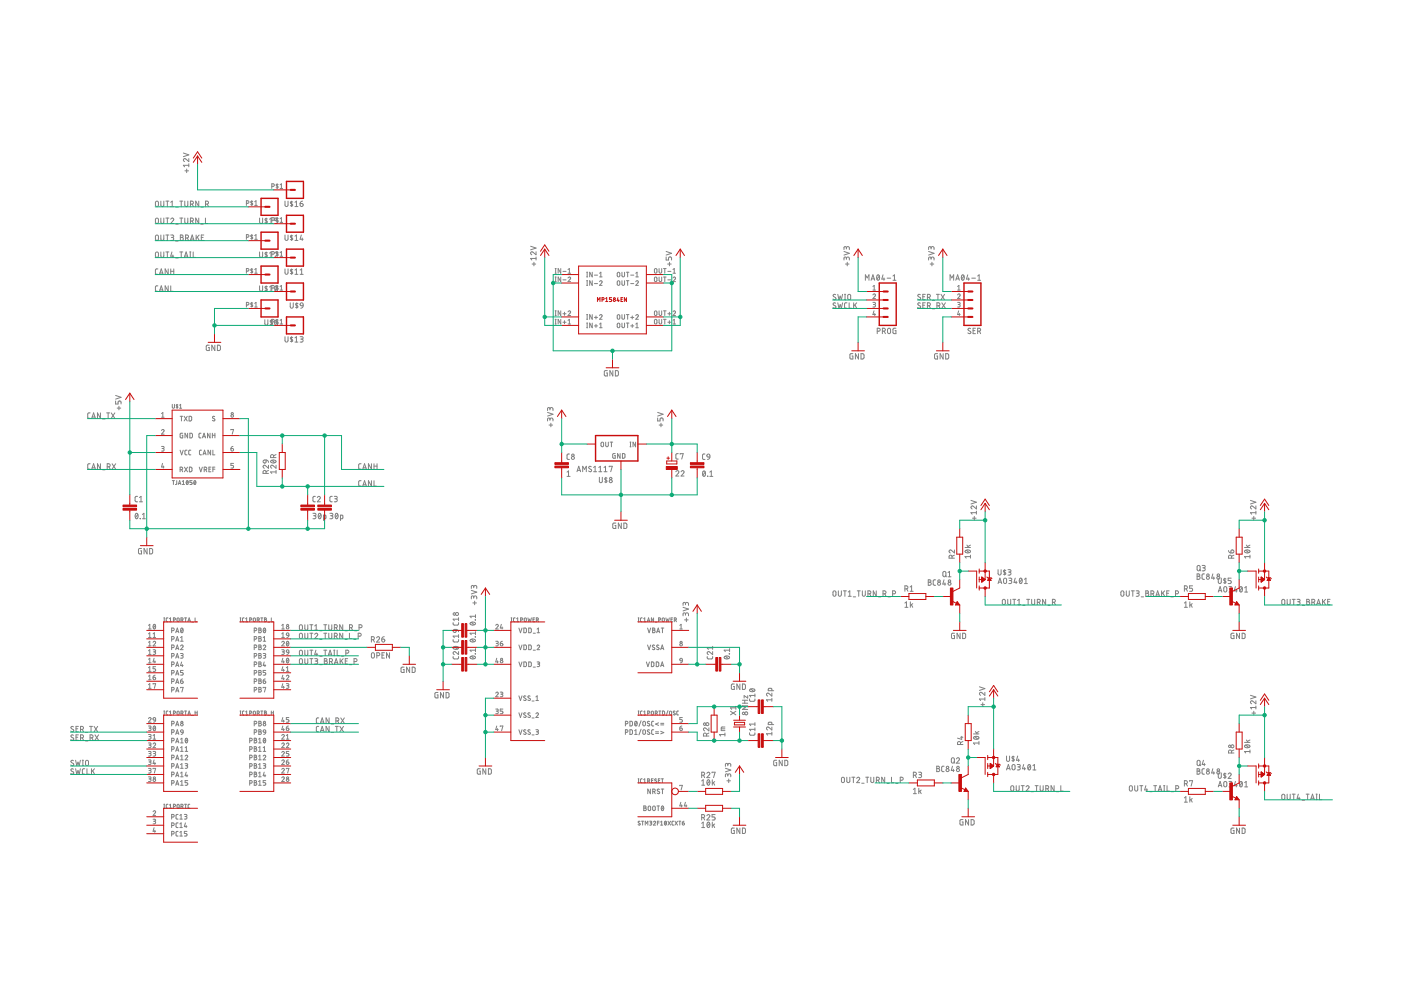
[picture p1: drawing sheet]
<svg xmlns="http://www.w3.org/2000/svg" width="420mm" height="297mm" viewBox="0 0 420 297" stroke-linecap="round" stroke-linejoin="round" font-family="sans-serif">
<g fill="none" stroke="#808080" stroke-width=".3">
<path d="M55 45.9l1.6 .5-1.6 .6M55.5 51.2h1M56 50.7v1.1M56.6 47.5v.9l-.9-.7a.45 .45 0 0 0-.7 .1 .45 .45 0 0 0 .4 .6M56.6 49.6h-1.6l.4 .4M56.6 49.1v.9M81.5 55.9h.4a.38 .38 0 0 0 .4-.4 .38 .38 0 0 0-.4-.4h-.4v1.4M83.1 55.1v1.4M83.4 55.3l-.6 .1 .5 .5a.31 .31 0 0 1 0 .5 .31 .31 0 0 1-.5-.1M84 55.4l.4-.3v1.4M84 56.5h.8M46.8 60.4h.6l.1 1.1a.46 .46 0 0 1-.4 .4 .46 .46 0 0 1-.5-.4z"/>
<path d="M46.8 65.5h.6l.1 1a.46 .46 0 0 1-.4 .5 .46 .46 0 0 1-.5-.5zM46.8 70.6h.6l.1 1a.46 .46 0 0 1-.4 .5 .46 .46 0 0 1-.5-.5zM46.8 75.6h.6l.1 1.1a.46 .46 0 0 1-.4 .5 .46 .46 0 0 1-.5-.5zM48.2 60.3v1.2a.44 .44 0 0 0 .5 .4 .44 .44 0 0 0 .4-.4v-1.2M48.2 65.4v1.1a.44 .44 0 0 0 .5 .5 .44 .44 0 0 0 .4-.5v-1.1M48.2 70.4v1.2a.44 .44 0 0 0 .5 .5 .44 .44 0 0 0 .4-.5v-1.2M48.2 75.5v1.2a.44 .44 0 0 0 .5 .5 .44 .44 0 0 0 .4-.5v-1.2M49.7 65.4h1M49.7 60.3h1M49.7 70.4h1M49.7 75.5h1M50.2 60.3v1.6"/>
<path d="M50.2 65.4v1.6M50.2 70.4v1.7M50.2 75.5v1.7M51.2 65.7a.44 .44 0 0 1 .6-.3 .44 .44 0 0 1 .2 .7l-.8 .9h.9M51.2 70.4h.6a.36 .36 0 0 1 .3 .4 .36 .36 0 0 1-.3 .4h-.4M51.2 60.6l.4-.3v1.6M51.2 61.9h.9M51.6 75.5l-.4 1.3h.9M51.6 71.2a.46 .46 0 0 1 .5 .4 .46 .46 0 0 1-.5 .5h-.4M51.8 76.4v.8M52.7 62.1h.7M52.7 67.2h.7"/>
<path d="M52.7 72.2h.7M52.7 77.3h.7M53.9 65.4h.9M53.9 60.3h.9M53.9 75.5h.9M54.1 70.4h.4a.36 .36 0 0 1 .4 .4 .36 .36 0 0 1-.4 .4 .46 .46 0 0 1 .5 .4 .46 .46 0 0 1-.5 .5h-.4zM54.1 71.2h.4M54.4 60.3v1.6M54.4 65.4v1.6M54.4 75.5v1.7M55.3 77.2l.5-1.7 .6 1.7M55.4 60.3v1.2a.46 .46 0 0 0 .5 .4 .46 .46 0 0 0 .4-.4v-1.2"/>
<path d="M55.4 65.4v1.1a.46 .46 0 0 0 .5 .5 .46 .46 0 0 0 .4-.5v-1.1M55.4 76.8h.8M55.6 71.4h.5a.46 .46 0 0 0 .4-.5 .46 .46 0 0 0-.4-.5h-.5v1.7M56.2 71.4l.3 .7M56.9 77.2h.4M56.9 75.5h.4M57.1 75.5v1.7M57.1 61.2h.5a.46 .46 0 0 0 .4-.5 .46 .46 0 0 0-.4-.4h-.5v1.6M57.1 66.3h.5a.46 .46 0 0 0 .4-.5 .46 .46 0 0 0-.4-.4h-.5v1.6M57.1 72.1l.5-1.7 .6 1.7M57.2 71.7h.9M57.6 61.2l.4 .7"/>
<path d="M57.6 66.3l.4 .7M57.9 75.5v1.7h.8M58.8 70.4v1.7M59.2 71.1l.5 1M59.6 60.3v1.6l-.9-1.6v1.6M59.6 65.4v1.6l-.9-1.6v1.6M59.7 70.4l-.9 1M60.3 62.1h.7M60.3 67.2h.7M60.4 71.2h.5M61.1 70.4h-.7v1.7h.7M61.6 65.4v1.6h.8"/>
<path d="M61.6 61.2h.5a.46 .46 0 0 0 .4-.5 .46 .46 0 0 0-.4-.4h-.5v1.6M62.2 61.2l.3 .7M73.9 71.1h.4a.38 .38 0 0 0 .4-.4 .38 .38 0 0 0-.4-.4h-.4v1.4M73.9 60.9h.4a.38 .38 0 0 0 .4-.3 .38 .38 0 0 0-.4-.4h-.4v1.4M75.5 60.2v1.4M75.5 70.3v1.4M75.8 70.6h-.6l.6 .7-.2 .3-.4-.1M75.8 60.4l-.6 .1 .5 .5a.31 .31 0 0 1-.1 .4 .31 .31 0 0 1-.4-.1M76.4 60.5l.4-.3v1.4M76.4 70.6l.4-.3v1.4M76.4 71.7h.8M76.4 61.6h.8"/>
<path d="M77.9 75.5v1.2a.46 .46 0 0 0 .4 .5 .46 .46 0 0 0 .5-.5v-1.2M77.9 65.4v1.1a.46 .46 0 0 0 .4 .5 .46 .46 0 0 0 .5-.5v-1.1M79.8 65.4v1.6M79.8 75.5v1.7M80.2 75.8a.36 .36 0 0 0-.5-.1 .36 .36 0 0 0-.1 .5l.5 .4 .1 .2-.7 .1M80.2 65.6h-.5l-.2 .2 .7 .9h-.7M80.8 65.7l.5-.3v1.6M80.8 75.9l.5-.4v1.7M80.8 77.2h.9M80.8 67h.9M81.5 76.2h.4a.38 .38 0 0 0 .4-.4 .38 .38 0 0 0-.4-.4h-.4v1.4M81.5 66h.4a.38 .38 0 0 0 .4-.4 .38 .38 0 0 0-.4-.3h-.4v1.4"/>
<path d="M82.4 75.9a.45 .45 0 0 1 .6-.4 .45 .45 0 0 1 .2 .7l-.8 1h.9M83.1 65.3v1.4M83.1 75.4v1.4M83.3 65.4h-.9v.7h.5a.46 .46 0 0 1 .4 .4 .46 .46 0 0 1-.4 .5h-.5M83.4 75.6l-.6 .1 .6 .7-.2 .2h-.4M83.4 65.5l-.4-.1-.2 .2 .5 .5a.31 .31 0 0 1 0 .4 .31 .31 0 0 1-.5-.1M84 65.6l.4-.3v1.4M84 75.7l.4-.3v1.4M84 76.8h.8M84 66.7h.8M85.5 70.4v1.2a.46 .46 0 0 0 .4 .5 .46 .46 0 0 0 .5-.5v-1.2M85.5 60.3v1.2a.46 .46 0 0 0 .4 .4 .46 .46 0 0 0 .5-.4v-1.2"/>
<path d="M87.4 60.3v1.6M87.4 70.4v1.7M87.8 70.7l-.5-.1-.2 .3 .7 .8-.7 .1M87.8 60.6h-.7l.7 .8-.2 .3-.5-.1M88.5 60.6l.4-.3v1.6M88.5 70.8l.4-.4v1.7M88.5 72.1h.8M88.5 61.9h.8M90 61h.6a.45 .45 0 0 1 .3 .5 .45 .45 0 0 1-.5 .4 .45 .45 0 0 1-.4-.4zM90.4 70.4l-.4 1.3h.9M90.6 71.4v.7M90.7 60.3l-.4 .1-.3 .6"/>
<path d="M159.1 73.8l1.7 .6-1.7 .5M159.6 79.1h1.1M160.1 78.6v1.1M160.8 75.5v.9l-.9-.8a.44 .44 0 0 0-.8 .1 .44 .44 0 0 0 .4 .7M160.8 77.5h-1.7l.4 .4M160.8 77v.9M199.8 77v.9h.7v-.5a.46 .46 0 0 1 .4-.4 .46 .46 0 0 1 .5 .4v.5M199.8 75.4l1.6 .5-1.6 .6M200.2 79.1h1.1M200.8 78.6v1.1M253.1 75.4l1.6 .5-1.6 .6M253.6 79.1h1"/>
<path d="M253.8 77.5a.44 .44 0 0 1 .5-.5 .44 .44 0 0 1 .4 .5v.4M253.8 77.7v-.3a.36 .36 0 0 0-.3-.4 .36 .36 0 0 0-.4 .4v.5M253.8 74.4a.44 .44 0 0 1 .5-.5 .44 .44 0 0 1 .4 .5v.4M253.8 74.6v-.3a.36 .36 0 0 0-.3-.4 .36 .36 0 0 0-.4 .4v.5M254.1 78.6v1.1M278.5 75.4l1.6 .5-1.6 .6M279 79.1h1M279.2 77.5a.44 .44 0 0 1 .5-.5 .44 .44 0 0 1 .4 .5v.4M279.2 77.7v-.3a.37 .37 0 0 0-.3-.4 .37 .37 0 0 0-.4 .4v.5M279.2 74.4a.44 .44 0 0 1 .5-.5 .44 .44 0 0 1 .4 .5v.4M279.2 74.6v-.3a.37 .37 0 0 0-.3-.4 .37 .37 0 0 0-.4 .4v.5M279.5 78.6v1.1"/>
<path d="M47.3 80.6h-.5l-.2 .4 .1 1.1 .6 .1M47.3 85.7h-.5l-.2 .3 .1 1.2 .6 .1M47.8 82.2l.6-1.6 .5 1.6M47.8 87.3l.6-1.6 .5 1.6M48 81.8h.8M48 86.9h.8M50.4 80.6v1.6l-.9-1.6v1.6M50.4 85.7v1.6l-.9-1.6v1.6M51.2 81.3h.9M51.2 85.7v1.6h.7M51.2 80.6v1.6M52.1 80.6v1.6"/>
<path d="M73.9 91.4h.4a.39 .39 0 0 0 .4-.4 .39 .39 0 0 0-.4-.4h-.4v1.4M73.9 81.3h.4a.38 .38 0 0 0 .4-.4 .38 .38 0 0 0-.4-.4h-.4v1.4M75.5 80.5v1.4M75.5 90.6v1.4M75.8 90.9l-.4-.1-.2 .2 .6 .8h-.6M75.8 80.7l-.6 .1 .6 .7-.2 .2h-.4M76.4 92h.8M76.4 81.9h.8M76.4 91l.4-.4v1.4M76.4 80.8l.4-.3v1.4M77.9 85.7v1.1a.46 .46 0 0 0 .4 .5 .46 .46 0 0 0 .5-.5v-1.1M79.4 95.8v1.2a.46 .46 0 0 0 .5 .5 .46 .46 0 0 0 .4-.5v-1.2"/>
<path d="M79.8 85.7v1.6M80.2 86a.36 .36 0 0 0-.5-.2 .36 .36 0 0 0-.1 .6l.5 .3 .1 .3h-.7M80.8 86l.5-.3v1.6M80.8 87.3h.9M81.4 95.8v1.7M81.5 86.3h.4a.39 .39 0 0 0 .4-.4 .39 .39 0 0 0-.4-.3h-.4v1.4M81.5 96.5h.4a.39 .39 0 0 0 .4-.4 .39 .39 0 0 0-.4-.4h-.4v1.4M81.7 96.1l-.5-.1-.2 .2 .7 .8-.2 .3-.5-.1M82.4 96.6h.5a.45 .45 0 0 1 .4 .5 .45 .45 0 0 1-.5 .4 .45 .45 0 0 1-.4-.5zM82.6 85.8l.1-.1a.81 .81 0 0 1 .6 .8 .81 .81 0 0 1-.6 .8l-.3-.8zM83.1 95.8l-.4 .2-.3 .6M83.1 85.6v1.4"/>
<path d="M83.1 95.7v1.4M83.2 86l-.7 1M83.4 85.8l-.4-.1-.2 .3 .6 .7h-.6M83.4 95.9h-.4l-.2 .2 .6 .7-.6 .1M84 87h.8M84 97.1h.8M84 85.9l.4-.3v1.4M84 96l.4-.3v1.4M85.5 80.6v1.2a.46 .46 0 0 0 .4 .4 .46 .46 0 0 0 .5-.4v-1.2M87 90.8v1.1a.46 .46 0 0 0 .5 .5 .46 .46 0 0 0 .4-.5v-1.1M87.4 80.6v1.6M87.8 80.9a.36 .36 0 0 0-.5-.2 .36 .36 0 0 0-.1 .6l.6 .3v.3l-.7 .1"/>
<path d="M88.5 81l.4-.4v1.6M88.5 82.2h.8M89 90.8v1.6M89.4 91l-.5-.1-.2 .2 .7 .8-.3 .3-.5-.1M90 82.2h.9M90 81l.5-.4v1.6M90.1 90.9h.7l.1 .8-.8-.2zM90.9 91.7l-.1 .4-.6 .3M166.5 81.9h.3M166.5 80.5h.3M166.5 97.1h.3M166.5 95.7h.3"/>
<path d="M166.5 84.4h.3M166.5 83h.3M166.5 94.6h.3M166.5 93.2h.3M166.6 80.5v1.4M166.6 83v1.4M166.6 93.2v1.4M166.6 95.7v1.4M168.2 80.5v1.4l-.8-1.4v1.4M168.2 83v1.4l-.8-1.4v1.4M168.2 93.2v1.4l-.8-1.4v1.4M168.2 95.7v1.4l-.8-1.4v1.4"/>
<path d="M168.8 81.3h1M168.8 96.6h1M168.8 83.9h1M168.8 94h1M169.3 93.6v.9M169.3 96.1v.9M170.3 83.3a.38 .38 0 0 1 .6-.3 .38 .38 0 0 1 .1 .7l-.7 .7h.8M170.3 93.5a.38 .38 0 0 1 .6-.3 .38 .38 0 0 1 .1 .6l-.7 .8h.8M170.3 81.9h.8M170.3 80.8l.5-.3v1.4M170.3 96l.5-.3v1.4M170.3 97.1h.8"/>
<path d="M175.9 83h.3M175.9 81.6h.3M175.9 98.2h.3M175.9 96.8h.3M175.9 85.5h.3M175.9 84.1h.3M175.9 95.7h.3M175.9 94.3h.3M176.1 81.6v1.4M176.1 84.1v1.4M176.1 94.3v1.4M176.1 96.8v1.4"/>
<path d="M177.6 81.6v1.4l-.8-1.4v1.4M177.6 84.1v1.4l-.8-1.4v1.4M177.6 94.3v1.4l-.8-1.4v1.4M177.6 96.8v1.4l-.8-1.4v1.4M178.3 82.5h.9M178.3 97.7h.9M178.3 85h.9M178.3 95.1h.9M178.7 94.7v.9M178.7 97.2v.9M179.8 84.5a.38 .38 0 0 1 .6-.3 .38 .38 0 0 1 .1 .6l-.7 .7h.8M179.8 94.6a.38 .38 0 0 1 .6-.3 .38 .38 0 0 1 .1 .6l-.7 .8h.8"/>
<path d="M179.8 83h.8M179.8 81.9l.4-.3v1.4M179.8 97.2l.4-.4v1.4M179.8 98.2h.8M185.2 81.7h.6l.1 .9a.39 .39 0 0 1-.4 .4 .39 .39 0 0 1-.4-.4zM185.2 97l.3-.2 .3 .3 .1 .8a.39 .39 0 0 1-.4 .3 .39 .39 0 0 1-.4-.3zM185.2 84.3h.6l.1 .9a.39 .39 0 0 1-.4 .3 .39 .39 0 0 1-.4-.3zM185.2 94.4l.3-.1 .3 .2 .1 .8a.39 .39 0 0 1-.4 .4 .39 .39 0 0 1-.4-.4zM186.5 81.6v1a.39 .39 0 0 0 .4 .4 .39 .39 0 0 0 .4-.4v-1M186.5 96.8v1.1a.39 .39 0 0 0 .4 .3 .39 .39 0 0 0 .4-.3v-1.1M186.5 84.1v1.1a.39 .39 0 0 0 .4 .3 .39 .39 0 0 0 .4-.3v-1.1M186.5 94.3v1a.39 .39 0 0 0 .4 .4 .39 .39 0 0 0 .4-.4v-1"/>
<path d="M187.9 81.6h.7M187.9 96.8h.7M187.9 84.1h.7M187.9 94.3h.7M188.2 81.6v1.4M188.2 84.1v1.4M188.2 94.3v1.4M188.2 96.8v1.4M189.1 82.5h1M189.1 97.7h1M189.1 85h1M189.1 95.1h1"/>
<path d="M189.6 94.7v.9M189.6 97.2v.9M190.7 84.5a.38 .38 0 0 1 .5-.3 .38 .38 0 0 1 .1 .6l-.6 .7h.8M190.7 94.6a.39 .39 0 0 1 .5-.3 .39 .39 0 0 1 .1 .6l-.6 .8h.8M190.7 83h.8M190.7 98.2h.8M190.7 81.9l.4-.3v1.4M190.7 97.2l.4-.4v1.4M196.4 80.6h.5l.1 .9a.38 .38 0 0 1-.4 .4 .38 .38 0 0 1-.3-.4zM196.4 95.8h.5l.1 .9a.38 .38 0 0 1-.4 .4 .38 .38 0 0 1-.3-.4zM196.4 83.1h.5l.1 .9a.38 .38 0 0 1-.4 .4 .38 .38 0 0 1-.3-.4zM196.4 93.3h.5l.1 .9a.38 .38 0 0 1-.4 .4 .38 .38 0 0 1-.3-.4z"/>
<path d="M197.7 80.5v1a.39 .39 0 0 0 .3 .4 .39 .39 0 0 0 .4-.4v-1M197.7 95.7v1a.39 .39 0 0 0 .3 .4 .39 .39 0 0 0 .4-.4v-1M197.7 83v1a.39 .39 0 0 0 .3 .4 .39 .39 0 0 0 .4-.4v-1M197.7 93.2v1a.39 .39 0 0 0 .3 .4 .39 .39 0 0 0 .4-.4v-1M199 80.5h.8M199 95.7h.8M199 83h.8M199 93.2h.8M199.4 80.5v1.4M199.4 83v1.4M199.4 93.2v1.4M199.4 95.7v1.4"/>
<path d="M200.3 81.3h.9M200.3 96.6h.9M200.3 83.9h.9M200.3 94h.9M200.7 93.6v.9M200.7 96.1v.9M201.8 83.3a.38 .38 0 0 1 .6-.2 .38 .38 0 0 1 .1 .6l-.7 .7h.8M201.8 93.5a.38 .38 0 0 1 .6-.3 .38 .38 0 0 1 .1 .6l-.7 .8h.8M201.8 80.8l.4-.3v1.4M201.8 96l.4-.3v1.4M201.8 81.9h.8M201.8 97.1h.8"/>
<path d="M250.6 88.3a.41 .41 0 0 0-.6 0 .41 .41 0 0 0 0 .6l.5 .3a.44 .44 0 0 1 0 .7 .44 .44 0 0 1-.7-.3M250.6 90.9a.41 .41 0 0 0-.6-.1 .41 .41 0 0 0 0 .6l.5 .3a.44 .44 0 0 1 0 .7 .44 .44 0 0 1-.7-.2M251.2 88.2l.4 1.7 .4-1.1 .3 1.1 .4-1.7M251.2 90.8l.4 1.6 .4-1.1 .3 1.1 .4-1.6M253.3 89.9h.3M253.3 88.2h.3M253.4 88.2v1.7M254 90.8h-.5l-.2 .3 .1 1.2 .6 .1M254.4 88.3h.6l.1 1.1a.44 .44 0 0 1-.4 .5 .44 .44 0 0 1-.5-.5zM254.7 90.8v1.6h.7M256 90.8v1.6M256.4 91.4l.5 1"/>
<path d="M256.9 90.8l-.9 1M259.5 84v-1.6l.6 .9 .5-.9v1.6M261.2 84l.6-1.6 .5 1.6M261.4 83.6h.8M261.8 88.4a.38 .38 0 0 1 .5-.3 .38 .38 0 0 1 .1 .6l-.6 .8h.8M261.8 90.6l.8 .3-.2 .3-.5 .1M261.8 85.9l.4-.3v1.4M261.8 87h.8M262.1 93.2l-.3 1.1h.8M262.2 91.3a.38 .38 0 0 1 .4 .4 .38 .38 0 0 1-.4 .3h-.4M262.3 94v.6M263.1 99.3h.4a.44 .44 0 0 0 .5-.5 .44 .44 0 0 0-.5-.4h-.4v1.6"/>
<path d="M263.1 82.5l.1-.1a.81 .81 0 0 1 .6 .8 .81 .81 0 0 1-.6 .8l-.3-.8zM263.7 82.7l-.7 1M264.6 99.3h.5a.44 .44 0 0 0 .4-.5 .44 .44 0 0 0-.4-.4h-.5v1.6M264.8 82.4l-.3 1.3h.9M265.1 83.3v.7M265.2 99.3l.3 .7M266 83.4h1.1M266.3 98.5h.7l.1 1a.46 .46 0 0 1-.5 .5 .46 .46 0 0 1-.4-.5zM267.8 82.7l.4-.3v1.6M267.8 84h.9M268.7 98.4l-.9 .2v1l.2 .4h.7v-.9h-.3M276 88.3a.41 .41 0 0 0-.6 0 .41 .41 0 0 0 0 .6l.5 .3a.45 .45 0 0 1-.1 .7 .45 .45 0 0 1-.6-.3"/>
<path d="M276 90.9a.41 .41 0 0 0-.6-.1 .41 .41 0 0 0 0 .6l.5 .3a.45 .45 0 0 1-.1 .7 .45 .45 0 0 1-.6-.2M276.8 88.9h.5M276.8 91.5h.5M277.5 88.2h-.7v1.7h.7M277.5 90.8h-.7v1.6h.7M278.1 89.1h.5a.46 .46 0 0 0 .4-.4 .46 .46 0 0 0-.4-.5h-.5v1.7M278.1 91.7h.5a.44 .44 0 0 0 .4-.5 .44 .44 0 0 0-.4-.4h-.5v1.6M278.7 89.1l.3 .8M278.7 91.7l.3 .7M279.6 90h.7M279.6 92.6h.7M280.8 88.2h.9"/>
<path d="M281 91.7h.4a.44 .44 0 0 0 .5-.5 .44 .44 0 0 0-.5-.4h-.4v1.6M281.3 88.2v1.7M281.5 91.7l.4 .7M282.2 88.2l1.1 1.7M282.4 90.8l1.1 1.6M283.3 88.2l-1.1 1.7M283.5 90.8l-1.1 1.6M284.9 84v-1.6l.6 .9 .5-.9v1.6M286.6 84l.6-1.6 .5 1.6M286.8 83.6h.8M287.2 88.4a.38 .38 0 0 1 .5-.3 .38 .38 0 0 1 .1 .6l-.6 .8h.8M287.2 90.6l.8 .3-.2 .3-.5 .1"/>
<path d="M287.2 87h.8M287.2 85.9l.4-.3v1.4M287.5 93.2l-.3 1.1h.8M287.6 91.3a.38 .38 0 0 1 .4 .4 .38 .38 0 0 1-.4 .3h-.4M287.7 94v.6M288.5 82.5l.1-.1a.81 .81 0 0 1 .6 .8 .81 .81 0 0 1-.6 .8l-.3-.8zM289.1 82.7l-.7 1M290.2 82.4l-.3 1.3h.9M290.5 83.3v.7M291.1 98.5l-.6-.1-.2 .3 .8 .7a.46 .46 0 0 1-.2 .7 .46 .46 0 0 1-.6-.3M291.4 83.4h1.1M291.8 99.1h.6"/>
<path d="M292.5 98.4h-.7v1.6h.7M293.2 99.3h.4a.44 .44 0 0 0 .5-.5 .44 .44 0 0 0-.5-.4h-.4v1.6M293.2 84h.9M293.2 82.7l.4-.3v1.6M293.7 99.3l.4 .7M34.7 118.5l1.6 .6-1.6 .5M62.8 103.5l-.9 .2-.1 1 .3 .4h.7v-.9h-.3M64.4 103.5v1.6l-.9-1.6v1.6M65.2 103.5h.6l.3 .2v.9l-.3 .5h-.6zM85.5 100.9v1.2a.46 .46 0 0 0 .4 .4 .46 .46 0 0 0 .5-.4v-1.2M87.4 100.9v1.6M87.8 101.2a.37 .37 0 0 0-.5-.1 .37 .37 0 0 0-.1 .5l.5 .3a.37 .37 0 0 1-.1 .5 .37 .37 0 0 1-.5-.1"/>
<path d="M88.5 101.3l.4-.4v1.6M88.5 102.5h.8M90 100.9h.6a.36 .36 0 0 1 .3 .4 .36 .36 0 0 1-.3 .3h-.4M90.5 101.6a.44 .44 0 0 1 .4 .5 .44 .44 0 0 1-.4 .4h-.5M182.1 111.1l-.8 .2-.1 1 .2 .4h.7v-.9h-.2M183.8 111.1v1.6l-.9-1.6v1.6M184.6 111.1h.6l.2 .3 .1 .8-.3 .5h-.6zM255.8 106l-.9 .2v1.1l.2 .3h.7v-.9h-.3M257.5 106v1.6l-1-1.6v1.6M258.2 106h.6l.3 .3v.9l-.3 .4h-.6zM281.2 106l-.9 .2v1.1l.2 .3h.7v-.9h-.3M282.9 106v1.6l-1-1.6v1.6"/>
<path d="M283.6 106h.6l.3 .3v.9l-.3 .4h-.6zM27 123.8h-.5l-.2 .3v1.1l.7 .2M27 139h-.5l-.2 .4v1l.7 .2M27.5 125.4l.6-1.6 .5 1.6M27.6 125h.9M30.1 123.8v1.6l-.9-1.6v1.6M30.1 139v1.6l-.9-1.6v1.6M30.8 125.6h.7M32 123.8h.9M32.2 139.9h.4a.46 .46 0 0 0 .4-.4 .46 .46 0 0 0-.4-.5h-.4v1.6M32.4 123.8v1.6M32.7 139.9l.3 .7"/>
<path d="M33.4 123.8l1 1.6M33.6 139l1.1 1.6M34.4 123.8l-1 1.6M34.7 120.2v.9h.7v-.5a.45 .45 0 0 1 .5-.4 .45 .45 0 0 1 .4 .4v.5M34.7 139l-1.1 1.6M35.1 122.3h1.1M35.7 121.8v1.1M48.5 129.1a.38 .38 0 0 1 .5-.4 .38 .38 0 0 1 .1 .6l-.6 .8h.7M48.5 133.8h.5l.2 .2-.2 .4h-.4M48.5 124l.3-.3v1.4M48.5 125.1h.7M48.7 138.9l-.2 1.1h.7"/>
<path d="M48.8 134.4a.39 .39 0 0 1 .4 .4 .39 .39 0 0 1-.4 .4h-.3M49 139.7v.6M51.7 121.2v.8l.2 .4 .4-.2v-1M53.1 121.2v1.2M53.4 121.4l-.5 .1 .4 .7h-.5M53.8 122.4h.7M53.8 121.5l.4-.3v1.2M54 124.8h.8M54 134.9l.5 1.4 .4-1.4M54.4 124.8v1.4M54.8 129.9l-.8 .1 .2 1.2 .6 .1v-.8h-.2M55.2 124.8l1 1.4"/>
<path d="M56.1 134.9l-.5 .1-.1 .2v.9l.6 .2M56.2 124.8l-1 1.4M56.3 129.9v1.4l-.8-1.4v1.4M56.7 124.8l.8 .2v.9l-.2 .2-.6 .1zM56.9 129.9l.8 .2v.8l-.2 .3-.6 .1zM57.2 134.9l-.4 .1-.2 .2v.9l.6 .2M60.3 129.9h-.4l-.2 .3v.9l.6 .2M60.4 134.9l-.4 .1-.2 .2v.9l.6 .2M60.7 131.3l.5-1.4 .5 1.4M60.9 130.9h.7M60.9 136.3l.4-1.4 .5 1.4M61 136h.7"/>
<path d="M63 129.9v1.4l-.8-1.4v1.4M63.2 134.9v1.4l-.8-1.4v1.4M63.7 130.5h.8M63.7 129.9v1.4M63.8 134.9v1.4h.7M64.4 124.9l-.5-.1-.2 .3 .6 .5a.38 .38 0 0 1 0 .6 .38 .38 0 0 1-.6-.2M64.5 129.9v1.4M69.3 134.4h.4a.39 .39 0 0 1 .3 .5 .39 .39 0 0 1-.4 .3 .39 .39 0 0 1-.3-.4zM69.3 128.9l.7-.2-.4 1.4M69.9 133.8l-.5 .3-.1 .3M70 138.9h-.7v.6h.4a.4 .4 0 0 1 .3 .4 .4 .4 0 0 1-.3 .4h-.4M79 138l.8-.1v.5a.46 .46 0 0 1-.7 .3 .46 .46 0 0 1-.1-.7z"/>
<path d="M79.8 137.9l.6 .3 .1 .4M80.5 139.4v1l-.9-.8a.45 .45 0 0 0-.7 .1 .45 .45 0 0 0 .4 .7M81.3 138.1a.91 .91 0 0 1 1.5 .4 .88 .88 0 0 1-.9 .3 .88 .88 0 0 1-.7-.6zM81.5 138l.9 .7M82.1 137.2v-.5a.46 .46 0 0 0-.5-.5 .46 .46 0 0 0-.4 .5v.5h1.6M82.8 139.4v.9l-.9-.7a.44 .44 0 0 0-.7 .1 .44 .44 0 0 0 .3 .6M82.8 136.2l-.7 .4M108.3 139l-.6 .1-.1 .3v1l.7 .2M111.4 139v1.6l-.9-1.6v1.6M112.2 139.7h.9M112.2 139v1.6M113.1 139v1.6"/>
<path d="M164.2 123.6l1.6 .6-1.6 .5M164.7 127.4h1M164.9 125.7a.46 .46 0 0 1 .5-.4 .46 .46 0 0 1 .4 .4v.5M164.9 126v-.4a.36 .36 0 0 0-.3-.3 .36 .36 0 0 0-.4 .3v.6M164.9 122.6a.46 .46 0 0 1 .5-.4 .46 .46 0 0 1 .4 .4v.5M164.9 122.9v-.4a.36 .36 0 0 0-.3-.3 .36 .36 0 0 0-.4 .3v.6M165.2 126.9v1M170.8 136.1h-.5l-.2 .3v1.1l.7 .2M177.3 139.9l-.2-.1a.37 .37 0 0 0-.5 .1 .37 .37 0 0 0 .1 .5l.5 .3a.4 .4 0 0 1 .1 .6 .4 .4 0 0 1-.6 0l-.2-.1M180.4 132.6h.5l.1 .9a.39 .39 0 0 1-.4 .4 .39 .39 0 0 1-.4-.4zM181.7 132.5v1a.39 .39 0 0 0 .3 .4 .39 .39 0 0 0 .4-.4v-1M182.7 140v-.2h.9l-.4 1.6"/>
<path d="M183 132.5h.7M183.4 132.5v1.4M184.5 136l-.7 .1 .1 1.2 .6 .1v-.8h-.2M186 136v1.4l-.8-1.4v1.4M186.7 136l.7 .2v.9l-.2 .2-.5 .1zM188.9 132.5h.3M188.9 133.9h.3M189.1 132.5v1.4M190.6 132.5v1.4l-.8-1.4v1.4M197.2 125.3v.9h.8v-.6a.46 .46 0 0 1 .4-.3 .46 .46 0 0 1 .5 .3v.6M197.2 123.6l1.7 .6-1.7 .5M197.7 127.4h1.1"/>
<path d="M198.2 126.9v1M203.4 136h-.5l-.2 .4v1l.7 .2M204 136.2v-.2h.9l-.5 1.6M211.4 136.1h-.5l-.2 .3v1.1l.7 .2M212.1 136.2h.7l.1 .8-.8-.1zM212.9 137l-.3 .6-.4 .1M27.5 140.6l.6-1.6 .5 1.6M27.6 140.2h.9M30.8 140.8h.7M40.7 154l.1-.1a.83 .83 0 0 1 .6 .8 .83 .83 0 0 1-.6 .8l-.3-.8zM41.3 148.8h-.6l-.2 .3 .1 1.2 .7 .1M41.3 154.2l-.7 .9"/>
<path d="M41.8 150.4h.9M41.8 149.1l.5-.3v1.6M42 155.4h.1M42.7 154.2l.5-.3v1.6M42.7 155.5h.9M51.7 144.1h.6M52 144.1v1.1M53 144.1v1l-.4 .1M53.5 145.2l.4-1.1 .4 1.1M53.6 144.9h.6M54 140.8h.4a.38 .38 0 0 0 .4-.4 .38 .38 0 0 0-.4-.4h-.4v1.4M54.5 140.8l.3 .6"/>
<path d="M54.7 145.2h.6M54.7 144.3l.3-.2v1.1M55.3 140l.9 1.4M56 144.1a.5 .5 0 0 1 .5 .5 .5 .5 0 0 1-.6 .5zM56.2 140l-.9 1.4M56.4 144.3l-.5 .7M56.8 140l.8 .3v.9l-.3 .2h-.5zM57.6 144.1h-.6v.5h.4l.2 .2-.1 .4h-.5M58.3 144.1a.5 .5 0 0 1 .5 .5 .5 .5 0 0 1-.6 .5zM58.7 144.3l-.5 .7M59.8 140l.4 1.4 .5-1.4M61.2 140.8h.4a.38 .38 0 0 0 .4-.4 .38 .38 0 0 0-.4-.4h-.4v1.4"/>
<path d="M61.7 140.8l.3 .6M62.7 140.6h.4M63.3 140h-.6v1.4h.6M63.8 140.6h.7M64.5 140h-.7v1.4M79.8 141.9v-.4a.46 .46 0 0 0-.5-.5 .46 .46 0 0 0-.4 .5v.4h1.6M80.5 141l-.7 .4M82.8 141.5h-1.6l.3 .4M82.8 141v.9M93.9 153.9h.5a.36 .36 0 0 1 .4 .3 .36 .36 0 0 1-.4 .4h-.4M94.3 154.6a.46 .46 0 0 1 .5 .4 .46 .46 0 0 1-.5 .5h-.4M94.6 148.8h-.5l-.2 .3 .1 1.2 .6 .1"/>
<path d="M95.2 149.1a.44 .44 0 0 1 .6-.3 .44 .44 0 0 1 .1 .7l-.7 .9h.9M95.6 154l.1-.1a.83 .83 0 0 1 .6 .8 .83 .83 0 0 1-.6 .8l-.3-.8zM96.2 154.2l-.7 .9M97 155.5l.7-.2-.1-.9h-.6v1.6M98.9 153.9h.6a.36 .36 0 0 1 .3 .3 .36 .36 0 0 1-.3 .4h-.4M99.4 154.6a.46 .46 0 0 1 .4 .4 .46 .46 0 0 1-.4 .5h-.5M99.7 148.8h-.5l-.3 .3 .1 1.2 .7 .1M100.2 148.8h.6a.36 .36 0 0 1 .4 .3 .36 .36 0 0 1-.4 .4h-.4M100.7 149.5a.46 .46 0 0 1 .5 .5 .46 .46 0 0 1-.5 .4h-.5M100.7 154l.1-.1a.83 .83 0 0 1 .6 .8 .83 .83 0 0 1-.6 .8l-.3-.8zM101.3 154.2l-.7 .9M102.1 155.5l.7-.2-.1-.9h-.6v1.6"/>
<path d="M108.3 144.1h-.5l-.2 .3v1.1l.7 .2M108.8 140.6l.5-1.6 .6 1.6M108.8 145.7l.5-1.6 .6 1.6M108.9 140.2h.8M108.9 145.3h.8M111.4 144.1v1.6l-.9-1.6v1.6M112.2 144.1v1.6h.7M170.1 141.5l.4-.3v1.6M170.1 142.8h.9M173 141.4l.6-1.6 .5 1.6M173.2 141h.8M174.8 141.4v-1.6l.5 .9 .5-.9v1.6"/>
<path d="M178 140.1l.5-.3v1.6M178 141.4h.9M179.6 141.4h.9M179.6 140.1l.4-.3v1.6M179.7 143.1v1.2a.44 .44 0 0 0 .5 .4 .44 .44 0 0 0 .4-.4v-1.2M181.1 141.4h1M181.1 140.1l.5-.3v1.6M181.7 143.1v1.6M182.1 143.3h-.5l-.2 .2 .6 .9h-.7M184.7 156.8h-.7l-.2 .2v1.1l.2 .3h.7v-.9h-.3M186.3 156.8v1.6l-.9-1.6v1.6M187.1 156.8h.6l.3 .3v.9l-.3 .4h-.6z"/>
<path d="M202.7 141.4a.45 .45 0 0 1 .6-.3 .45 .45 0 0 1 .2 .7l-.8 .9h.9M204.3 141.4a.44 .44 0 0 1 .6-.3 .44 .44 0 0 1 .1 .7l-.7 .9h.8M210.9 141.3l.1-.1a.82 .82 0 0 1 .6 .8 .82 .82 0 0 1-.6 .8l-.3-.5zM211.5 141.5l-.7 .9M212.2 142.7h.1M212.9 142.8h.9M212.9 141.5l.4-.3v1.6M291.2 150l1.6 .5-1.6 .6M291.7 155.3h1M292.2 154.8v1.1M292.8 151.6v.9l-.9-.7a.45 .45 0 0 0-.7 .1 .45 .45 0 0 0 .3 .6M292.8 153.7h-1.6l.3 .4"/>
<path d="M292.8 153.2v.9M375 150l1.6 .5-1.6 .6M375.5 155.3h1.1M376 154.8v1.1M376.6 151.6v.9l-.9-.7a.44 .44 0 0 0-.7 .1 .44 .44 0 0 0 .4 .6M376.6 153.7h-1.6l.4 .4M376.6 153.2v.9M42.4 164.4l-.8 .2v1.3l.8 .1v-.9h-.2M44.1 164.4v1.6l-.9-1.6v1.6M44.9 164.4l.8 .3 .1 .9-.3 .4h-.6zM141.4 177l1.6 .5-1.6 .5M142.1 179a.46 .46 0 0 1 .4-.4 .46 .46 0 0 1 .5 .4v.5"/>
<path d="M142.1 179.3v-.3a.36 .36 0 0 0-.4-.4 .36 .36 0 0 0-.3 .4v.5M142.1 175.9a.46 .46 0 0 1 .4-.4 .46 .46 0 0 1 .5 .4v.5M142.1 176.2v-.4a.36 .36 0 0 0-.4-.3 .36 .36 0 0 0-.3 .3v.6M249.9 177.2h.7l.1 1.1a.44 .44 0 0 1-.4 .4 .44 .44 0 0 1-.5-.4zM251.4 177.1v1.2a.46 .46 0 0 0 .5 .4 .46 .46 0 0 0 .4-.4v-1.2M252.9 177.1h.9M253.4 177.1v1.6M254.4 177.5l.4-.4v1.6M254.4 178.7h.9M255.9 178.9h.7M257.1 177.1h.9M257.5 177.1v1.6"/>
<path d="M258.6 177.1v1.2a.44 .44 0 0 0 .5 .4 .44 .44 0 0 0 .4-.4v-1.2M260.3 178h.4a.44 .44 0 0 0 .5-.5 .44 .44 0 0 0-.5-.4h-.4v1.6M260.8 178l.4 .7M262.8 177.1v1.6l-.9-1.6v1.6M263.4 178.9h.8M264.8 178h.5a.44 .44 0 0 0 .4-.5 .44 .44 0 0 0-.4-.4h-.5v1.6M265.3 178l.4 .7M266.3 178.9h.7M267.7 178h.4a.44 .44 0 0 0 .5-.5 .44 .44 0 0 0-.5-.4h-.4v1.6M271.4 176.5h.4a.46 .46 0 0 0 .5-.4 .46 .46 0 0 0-.5-.5h-.4v1.6M271.9 176.5l.4 .7M272.9 176l.5-.4v1.6"/>
<path d="M272.9 177.2h1M278.4 173.8h.4a.36 .36 0 0 1 .4 .4 .36 .36 0 0 1-.4 .3 .46 .46 0 0 1 .5 .5 .46 .46 0 0 1-.5 .4h-.4zM278.4 174.5h.4M280.6 173.8h-.5l-.2 .4v1l.7 .2M282.9 171.4h.6l.2 1a.46 .46 0 0 1-.5 .5 .46 .46 0 0 1-.4-.5zM283.1 173.8l-.4 1.3h.9M283.4 174.7v.7M283.5 172.5l.3 .4M284.3 171.6l.5-.3v1.6M284.3 172.9h.9M285.5 167.3v-.5a.44 .44 0 0 0-.4-.4 .44 .44 0 0 0-.5 .4v.5h1.6M286.2 164.8v.9l-.9-.7a.44 .44 0 0 0-.7 .1 .44 .44 0 0 0 .4 .6"/>
<path d="M286.2 166.4l-.7 .4M289.4 164.1h1.6M289.5 165a.9 .9 0 0 1 1.5 .4 .89 .89 0 0 1-1.5-.3zM289.8 164.9l.9 .8M290 163.4l.5 .7M291 166.8h-1.6l.4 .5M291 166.4v.9M291 163.4l-.7 .4M299.3 170.8v1.1a.46 .46 0 0 0 .5 .5 .46 .46 0 0 0 .4-.5v-1.1M299.3 174.9l.6-1.6 .5 1.6M299.5 174.5h.8M300.7 179.8h.7l.1 1a.46 .46 0 0 1-.5 .5 .46 .46 0 0 1-.4-.5z"/>
<path d="M301.1 173.4h.7l.1 1.1a.46 .46 0 0 1-.5 .4 .46 .46 0 0 1-.4-.4zM301.3 170.8v1.6M301.6 171a.36 .36 0 0 0-.5-.1 .36 .36 0 0 0 0 .5l.5 .4v.2l-.7 .1M302.2 179.6v1.2a.44 .44 0 0 0 .5 .5 .44 .44 0 0 0 .4-.5v-1.2M302.3 170.8h.5a.36 .36 0 0 1 .4 .3 .36 .36 0 0 1-.4 .4h-.3M302.5 173.3h.6a.36 .36 0 0 1 .3 .4 .36 .36 0 0 1-.3 .3h-.4M302.7 171.5a.46 .46 0 0 1 .5 .4 .46 .46 0 0 1-.5 .5h-.4M303 174a.46 .46 0 0 1 .4 .5 .46 .46 0 0 1-.4 .4h-.5M303.7 179.6h.9M304.2 179.6v1.7M304.5 173.3l-.4 1.3h.9M304.7 174.2v.7"/>
<path d="M305.9 173.4l.1-.1a.81 .81 0 0 1 .6 .8 .81 .81 0 0 1-.6 .8l-.3-.8zM306.5 173.7l-.7 .9M307.2 174.9h.9M307.2 173.7l.5-.4v1.6M307.9 179.6h.9M308.3 179.6v1.7M309.4 179.6v1.2a.46 .46 0 0 0 .4 .5 .46 .46 0 0 0 .5-.5v-1.2M313.6 179.6v1.7l-.9-1.7v1.7M336.3 177.2h.6l.2 1.1a.46 .46 0 0 1-.5 .4 .46 .46 0 0 1-.5-.4zM337.8 177.1v1.2a.44 .44 0 0 0 .4 .4 .44 .44 0 0 0 .5-.4v-1.2M339.3 177.1h.9M339.7 177.1v1.6"/>
<path d="M340.7 177.1h.6a.36 .36 0 0 1 .3 .4 .36 .36 0 0 1-.3 .3h-.4M341.2 177.8a.46 .46 0 0 1 .4 .5 .46 .46 0 0 1-.4 .4h-.5M342.2 178.9h.8M343.6 177.1h.5a.36 .36 0 0 1 .3 .4 .36 .36 0 0 1-.3 .3 .46 .46 0 0 1 .4 .5 .46 .46 0 0 1-.4 .4h-.5zM343.6 177.8h.5M345.2 178h.4a.44 .44 0 0 0 .5-.5 .44 .44 0 0 0-.5-.4h-.4v1.6M345.7 178l.4 .7M346.6 178.7l.6-1.6 .5 1.6M346.8 178.3h.8M348.4 177.1v1.6M348.7 177.7l.6 1M349.3 177.1l-.9 1"/>
<path d="M349.9 177.8h.6M350.6 177.1h-.7v1.6h.7M351.1 178.9h.8M352.5 178h.5a.44 .44 0 0 0 .4-.5 .44 .44 0 0 0-.4-.4h-.5v1.6M355.2 176.5h.4a.46 .46 0 0 0 .5-.4 .46 .46 0 0 0-.5-.5h-.4v1.6M355.7 176.5l.4 .7M357.7 175.6h-.9v.7h.5a.46 .46 0 0 1 .4 .5 .46 .46 0 0 1-.4 .4h-.5M359 172h.5a.36 .36 0 0 1 .3 .4 .36 .36 0 0 1-.3 .3 .46 .46 0 0 1 .4 .5 .46 .46 0 0 1-.4 .5h-.5zM359 172.7h.5M359.1 169.6h.7l.1 1a.46 .46 0 0 1-.4 .5 .46 .46 0 0 1-.5-.5zM359.7 170.8l.4 .3M360.5 169.5h.6a.36 .36 0 0 1 .3 .3 .36 .36 0 0 1-.3 .4h-.4"/>
<path d="M361 170.2a.46 .46 0 0 1 .4 .5 .46 .46 0 0 1-.4 .4h-.5M361.2 172h-.5l-.2 .4 .1 1.1 .6 .2M363.7 172l-.3 1.3h.9M364 172.9v.8M365.4 173.3v1.2a.46 .46 0 0 0 .4 .4 .46 .46 0 0 0 .5-.4v-1.2M365.4 177.5l.5-1.7 .5 1.7M365.5 177h.8M367.1 176h.7l.1 1a.46 .46 0 0 1-.4 .5 .46 .46 0 0 1-.5-.5zM367.3 173.3v1.6M367.7 173.6l-.5-.1-.2 .1 .7 .9-.2 .2-.5-.1M368.4 165l.3 .6 .4 .1M368.6 175.8h.5a.36 .36 0 0 1 .4 .4 .36 .36 0 0 1-.4 .4h-.3"/>
<path d="M369 176.6a.46 .46 0 0 1 .5 .4 .46 .46 0 0 1-.5 .5h-.4M369.2 173.3h-.9v.7h.6a.46 .46 0 0 1 .3 .5 .46 .46 0 0 1-.3 .4h-.6M369.3 165a.46 .46 0 0 1 .7 .1 .46 .46 0 0 1-.4 .6h-.5zM369.3 167.3v-.5a.46 .46 0 0 0-.4-.4 .46 .46 0 0 0-.5 .4v.5h1.7M370.1 166.4l-.8 .4M370.5 175.8l-.4 1.3h1M370.8 176.7v.8M371.9 175.9h.1a.82 .82 0 0 1 .6 .7 .82 .82 0 0 1-.6 .8l-.3-.5zM372.5 176.2l-.7 .9M373.2 164.1h1.7M373.3 177.5h.9M373.3 176.2l.4-.4v1.7"/>
<path d="M373.3 165a.91 .91 0 0 1 1.5 .4 .91 .91 0 0 1-1.5-.3zM373.6 164.9l.9 .8M373.8 163.4l.5 .7M374.9 166.8h-1.7l.4 .5M374.9 166.4v.9M374.9 163.4l-.8 .4M384.5 179.8h.7l.1 1a.46 .46 0 0 1-.4 .5 .46 .46 0 0 1-.5-.5zM386 179.6v1.2a.46 .46 0 0 0 .5 .5 .46 .46 0 0 0 .4-.5v-1.2M387.5 179.6h.9M388 179.6v1.7M389 179.6h.5a.36 .36 0 0 1 .4 .4 .36 .36 0 0 1-.4 .4h-.3M391.9 179.6h.4a.36 .36 0 0 1 .4 .4 .36 .36 0 0 1-.4 .4 .46 .46 0 0 1 .5 .4 .46 .46 0 0 1-.5 .5h-.4z"/>
<path d="M396.6 179.6v1.7M397.5 179.6l-.9 1M398.9 179.6h-.7v1.7h.7M44.5 187.5l.4-.4v1.4M44.5 190l.4-.3v1.4M44.5 192.5l.4-.3v1.4M44.5 195.1l.4-.3v1.4M44.5 197.6l.4-.3v1.4M44.5 188.5h.8M44.5 191.1h.8M44.5 193.6h.8M44.5 196.2h.8"/>
<path d="M44.5 198.7h.8M45.9 192.5a.38 .38 0 0 1 .6-.2 .38 .38 0 0 1 .1 .5l-.7 .8h.8M45.9 194.8l.8 .2-.2 .3-.4 .1M45.9 191.1h.8M45.9 190l.4-.3v1.4M46.1 187.2h.1a.71 .71 0 0 1 .5 .6 .71 .71 0 0 1-.5 .7l-.3-.4zM46.2 197.3l-.3 1.1h.8M46.3 195.4a.38 .38 0 0 1 .4 .4 .38 .38 0 0 1-.4 .4h-.4M46.4 198.1v.6M46.6 187.5l-.6 .7M46.7 199.8h-.8v.6h.5a.4 .4 0 0 1 .3 .4 .4 .4 0 0 1-.3 .4h-.5M49.1 186.4h.3"/>
<path d="M49.1 185.2h.3M49.3 185.2v1.2M50.4 185.2h-.4l-.2 .3 .1 .7 .5 .2M50.8 186.4h.7M50.8 185.5l.3-.3v1.2M51.5 189h.4a.39 .39 0 0 0 .4-.4 .39 .39 0 0 0-.4-.3h-.4v1.4M51.5 191.6h.4a.39 .39 0 0 0 .4-.4 .39 .39 0 0 0-.4-.4h-.4v1.4M51.5 194.1h.4a.39 .39 0 0 0 .4-.4 .39 .39 0 0 0-.4-.4h-.4v1.4M51.5 196.7h.4a.39 .39 0 0 0 .4-.4 .39 .39 0 0 0-.4-.4h-.4v1.4M51.5 199.2h.4a.39 .39 0 0 0 .4-.4 .39 .39 0 0 0-.4-.4h-.4v1.4M52 185.8h.5l.1-.5-.6-.1v1.2M52.7 189.7l.5-1.4 .4 1.4"/>
<path d="M52.7 192.2l.5-1.4 .4 1.4M52.7 194.7l.5-1.4 .4 1.4M52.7 197.3l.5-1.4 .4 1.4M52.7 199.8l.5-1.4 .4 1.4M52.8 189.3h.7M52.8 191.9h.7M52.8 194.4h.7M52.8 196.9h.7M52.8 199.5h.7M53.2 185.3l.3-.1 .2 .3v.7l-.2 .2-.4-.4zM54.1 193.7a.39 .39 0 0 1 .6-.4 .39 .39 0 0 1 .1 .7l-.7 .7h.8M54.1 195.9l.8 .1v.4l-.3 .1"/>
<path d="M54.1 191.1l.4-.3v1.4M54.1 192.2h.8M54.3 185.8l.6-.1v-.4l-.6-.1v1.2M54.3 196.5h.3M54.3 188.3h.1a.71 .71 0 0 1 .5 .7 .71 .71 0 0 1-.5 .6l-.3-.6zM54.5 198.4l-.4 1.1h.8M54.5 196.5a.39 .39 0 0 1 .4 .4 .39 .39 0 0 1-.4 .4h-.4M54.7 185.8l.2 .6M54.7 199.2v.6M54.8 188.6l-.6 .7M55.3 185.2h.7M55.7 185.2v1.2"/>
<path d="M56.3 186.4l.4-1.2 .4 1.2M56.4 186.1h.6M57.5 186.5h.5M58.5 185.2v1.2h.5M72 186.4h.2M72 185.2h.2M72.1 185.2v1.2M73.2 185.2h-.4l-.1 .3v.7l.5 .2M73.7 186.4h.6M73.7 185.5l.3-.3v1.2M74.9 185.8h.4l.1-.5-.5-.1v1.2M76.1 185.3l.2-.1 .3 .3v.7l-.3 .2-.4-.4z"/>
<path d="M76.2 189h.4a.39 .39 0 0 0 .4-.4 .39 .39 0 0 0-.4-.3h-.4v1.4M76.2 191.6h.4a.39 .39 0 0 0 .4-.4 .39 .39 0 0 0-.4-.4h-.4v1.4M76.2 194.1h.4a.39 .39 0 0 0 .4-.4 .39 .39 0 0 0-.4-.4h-.4v1.4M76.2 196.7h.4a.39 .39 0 0 0 .4-.4 .39 .39 0 0 0-.4-.4h-.4v1.4M76.2 199.2h.4a.39 .39 0 0 0 .4-.4 .39 .39 0 0 0-.4-.4h-.4v1.4M77.1 185.8l.6-.1v-.4l-.6-.1v1.2M77.5 185.8l.3 .6M77.6 188.3l.7 .1v.4l-.3 .1a.39 .39 0 0 1 .4 .4 .39 .39 0 0 1-.4 .4h-.4zM77.6 190.8l.7 .1v.4l-.3 .1a.39 .39 0 0 1 .4 .4 .39 .39 0 0 1-.4 .4h-.4zM77.6 193.3l.7 .2v.3l-.3 .2a.39 .39 0 0 1 .4 .3 .39 .39 0 0 1-.4 .4h-.4zM77.6 195.9l.7 .1v.4l-.3 .1a.39 .39 0 0 1 .4 .4 .39 .39 0 0 1-.4 .4h-.4zM77.6 198.4l.7 .1v.4l-.3 .1a.39 .39 0 0 1 .4 .4 .39 .39 0 0 1-.4 .4h-.4z"/>
<path d="M77.6 191.4h.4M77.6 196.5h.4M77.6 188.9h.4M77.6 194h.4M77.6 199h.4M78.2 185.2h.6M78.5 185.2v1.2M78.9 193.7a.38 .38 0 0 1 .6-.4 .38 .38 0 0 1 .1 .7l-.7 .7h.8M78.9 195.9h.6l.2 .2-.2 .4h-.4M78.9 192.2h.8M78.9 191.1l.4-.3v1.4M79.1 188.3h.1a.71 .71 0 0 1 .5 .7 .71 .71 0 0 1-.5 .6l-.3-.6z"/>
<path d="M79.2 198.4l-.3 1.1h.8M79.3 196.5a.39 .39 0 0 1 .4 .4 .39 .39 0 0 1-.4 .4h-.4M79.3 185.2l.6 .2-.2 .3 .3 .3-.2 .3-.5 .1zM79.3 185.7h.4M79.5 199.2v.6M79.6 188.6l-.6 .7M80.3 186.5h.6M81.4 185.2v1.2h.5M84.5 192.5a.38 .38 0 0 1 .5-.3 .38 .38 0 0 1 .2 .6l-.7 .8h.8M84.5 194.8l.8 .2-.2 .3-.5 .1M84.5 188.5h.8M84.5 191.1h.8"/>
<path d="M84.5 187.5l.4-.4v1.4M84.5 190l.4-.3v1.4M84.8 197.3l-.3 1.1h.8M84.8 199.8l-.3 1.1h.8M84.9 195.4a.38 .38 0 0 1 .4 .4 .38 .38 0 0 1-.4 .4h-.4M85 198.1v.6M86 189.8h.5l.1 .7-.6-.1zM86 194.9h.5l.1 .6h-.6zM86 192.3l.1-.1a.71 .71 0 0 1 .5 .7 .71 .71 0 0 1-.5 .7l-.2-.4zM86 197.4l.1-.1a.71 .71 0 0 1 .5 .7 .71 .71 0 0 1-.5 .7l-.2-.5zM86.6 192.5l-.7 .8M86.6 197.6l-.7 .8"/>
<path d="M86.6 190.5l-.1 .3-.5 .3M86.6 195.5l-.1 .4-.5 .3M89.9 187.4h.7l.1 1a.46 .46 0 0 1-.5 .5 .46 .46 0 0 1-.4-.5zM89.9 189.9h.7l.1 1.1a.46 .46 0 0 1-.5 .4 .46 .46 0 0 1-.4-.4zM89.9 197.5h.7l.1 1.1a.46 .46 0 0 1-.5 .4 .46 .46 0 0 1-.4-.4zM89.9 195h.7l.1 1a.46 .46 0 0 1-.5 .5 .46 .46 0 0 1-.4-.5zM91.4 187.3v1.1a.44 .44 0 0 0 .5 .5 .44 .44 0 0 0 .4-.5v-1.1M91.4 189.8v1.2a.44 .44 0 0 0 .5 .4 .44 .44 0 0 0 .4-.4v-1.2M91.4 197.4v1.2a.44 .44 0 0 0 .5 .4 .44 .44 0 0 0 .4-.4v-1.2M91.4 194.9v1.1a.44 .44 0 0 0 .5 .5 .44 .44 0 0 0 .4-.5v-1.1M92.9 189.8h.9M92.9 194.9h.9"/>
<path d="M92.9 187.3h.9M92.9 197.4h.9M93.4 187.3v1.6M93.4 189.8v1.6M93.4 194.9v1.6M93.4 197.4v1.6M94.4 190.2a.44 .44 0 0 1 .6-.4 .44 .44 0 0 1 .1 .7l-.7 .9h.9M94.4 197.4h.5a.36 .36 0 0 1 .4 .4 .36 .36 0 0 1-.4 .3h-.3M94.4 188.9h.9M94.4 187.6l.4-.3v1.6M94.7 194.9l-.3 1.2h.9M94.8 198.1a.44 .44 0 0 1 .5 .5 .44 .44 0 0 1-.5 .4h-.4"/>
<path d="M95 195.8v.7M95.9 196.7h.7M95.9 199.2h.7M95.9 189.1h.7M95.9 191.6h.7M97.1 189.8h.9M97.1 194.9h.9M97.1 187.3h.9M97.3 197.4h.4a.36 .36 0 0 1 .4 .4 .36 .36 0 0 1-.4 .3 .44 .44 0 0 1 .5 .5 .44 .44 0 0 1-.5 .4h-.4zM97.3 198.1h.4M97.5 187.3v1.6M97.5 189.8v1.6"/>
<path d="M97.5 194.9v1.6M98.4 196.5l.6-1.6 .5 1.6M98.6 187.3v1.1a.46 .46 0 0 0 .4 .5 .46 .46 0 0 0 .5-.5v-1.1M98.6 189.8v1.2a.46 .46 0 0 0 .4 .4 .46 .46 0 0 0 .5-.4v-1.2M98.6 196.1h.8M98.8 198.3h.5a.44 .44 0 0 0 .4-.4 .44 .44 0 0 0-.4-.5h-.5v1.6M99.4 198.3l.3 .7M100.1 196.5h.3M100.1 194.9h.3M100.2 194.9v1.6M100.3 188.2h.4a.44 .44 0 0 0 .5-.5 .44 .44 0 0 0-.5-.4h-.4v1.6M100.3 190.7h.4a.44 .44 0 0 0 .5-.5 .44 .44 0 0 0-.5-.4h-.4v1.6"/>
<path d="M100.3 199l.5-1.6 .6 1.6M100.4 198.6h.8M100.8 188.2l.4 .7M100.8 190.7l.4 .7M101.1 194.9v1.6h.7M102 197.4v1.6M102.3 196.7h.8M102.4 198l.5 1M102.8 187.3v1.6l-.9-1.6v1.6M102.8 189.8v1.6l-.9-1.6v1.6M102.9 197.4l-.9 1M103.4 189.1h.8"/>
<path d="M103.4 191.6h.8M103.5 198.1h.6M103.7 195.8h.5a.44 .44 0 0 0 .4-.5 .44 .44 0 0 0-.4-.4h-.5v1.6M104.3 197.4h-.8v1.6h.8M104.8 199.2h.7M104.8 189.8v1.6h.7M104.8 188.2h.5a.44 .44 0 0 0 .4-.5 .44 .44 0 0 0-.4-.4h-.5v1.6M105.3 188.2l.4 .7M106 191.6h.8M106.2 198.3h.4a.44 .44 0 0 0 .5-.4 .44 .44 0 0 0-.5-.5h-.4v1.6M106.3 189.1h.7M107.4 190.7h.5a.44 .44 0 0 0 .4-.5 .44 .44 0 0 0-.4-.4h-.5v1.6"/>
<path d="M107.7 188.2h.4a.44 .44 0 0 0 .5-.5 .44 .44 0 0 0-.5-.4h-.4v1.6M111.4 191.7h.4a.46 .46 0 0 0 .5-.4 .46 .46 0 0 0-.5-.5h-.4v1.7M111.5 195.8h.7l.1 1a.46 .46 0 0 1-.5 .5 .46 .46 0 0 1-.4-.5zM111.9 191.7l.4 .8M112.9 191.2a.44 .44 0 0 1 .7-.3 .44 .44 0 0 1 .1 .7l-.8 .9h.9M113 196.5h.5a.44 .44 0 0 0 .4-.4 .44 .44 0 0 0-.4-.5h-.5v1.7M114.5 191.6h.5a.45 .45 0 0 1 .4 .5 .45 .45 0 0 1-.5 .3 .45 .45 0 0 1-.4-.4zM114.6 196.4h.5M115.2 190.8l-.4 .2-.3 .6M115.3 195.6h-.7v1.7h.7M116.8 195.6v1.7l-.9-1.7v1.7M121.2 200l-.9 .2v1.2l.2 .1 .7 .1v-.9h-.3"/>
<path d="M122.9 200v1.6l-1-1.6v1.6M123.6 200h.6l.3 .2v1.1l-.3 .2-.6 .1zM135.9 186.6v.5l.3 .3 1.2-.1 .1-.7M135.9 191.7v.5l.3 .2h1.1l.2-.7M135.9 196.8v.5l.3 .2h1.1l.2-.7M136 194a.91 .91 0 0 1 1.5 .3 .91 .91 0 0 1-1.6-.2zM136 188.8l.8-.1v.5a.46 .46 0 0 1-.7 .3 .46 .46 0 0 1-.1-.7zM136.2 193.8l1 .8M136.8 188.7l.6 .3 .1 .4M137.5 195.3v.9l-.9-.8a.45 .45 0 0 0-.7 .2 .45 .45 0 0 0 .3 .6M137.5 185.1v1M137.5 190.2v.9"/>
<path d="M137.5 185.6h-1.6l.3 .5M137.5 190.7h-1.6l.3 .4M141.1 186.7a.87 .87 0 0 1 1.5 .3 .89 .89 0 0 1-1.6-.2zM141.1 191.7a.88 .88 0 0 1 1.5 .4 .88 .88 0 0 1-.9 .4 .88 .88 0 0 1-.7-.6zM141.1 196.8a.89 .89 0 0 1 1.5 .4 .88 .88 0 0 1-.9 .3 .88 .88 0 0 1-.7-.6zM141.3 186.5l.9 .8M141.3 191.6l.9 .7M141.3 196.7l.9 .7M141.8 180.7h1.1M142.3 180.2v1.1M142.5 185.9h.1M142.5 190.8h.1"/>
<path d="M142.5 195.9h.1M142.6 189.8h-1.6l.3 .4M142.6 184.3v.9M142.6 189.3v.9M142.6 194.4v.9M142.6 184.7h-1.6l.3 .5M142.6 194.9h-1.6l.3 .4M148.7 187.5a.38 .38 0 0 1 .5-.3 .38 .38 0 0 1 .1 .6l-.6 .7h.7M148.7 192.2l.7 .3-.1 .3h-.5M149 197.3l-.3 1.1h.7M149.1 192.8a.38 .38 0 0 1 .3 .4 .38 .38 0 0 1-.3 .4h-.4M149.2 198.1v.6"/>
<path d="M150 192.8h.5a.39 .39 0 0 1 .3 .5 .39 .39 0 0 1-.4 .3 .39 .39 0 0 1-.4-.4zM150.3 187.1l-.3 1.1h.8M150.6 187.9v.6M150.7 192.2l-.4 .1-.3 .5M153.3 186.4h.2M153.3 185.2h.2M153.4 185.2v1.2M154.5 185.2h-.4l-.1 .3 .1 .8 .4 .1M154.9 186.4h.7M154.9 185.5l.4-.3v1.2M155.6 188.3l.5 1.4 .4-1.4M155.6 193.3l.5 1.4 .4-1.4"/>
<path d="M155.6 198.4l.5 1.4 .4-1.4M156.1 185.8l.6-.1v-.4l-.6-.1v1.2M157.1 188.3l.8 .2v.9l-.3 .2-.5 .1zM157.1 193.3l.8 .3v.9l-.3 .2h-.5zM157.1 198.4l.8 .2v1l-.3 .2h-.5zM157.2 185.4l.3-.2 .3 .2v.8l-.2 .2-.4-.2zM158.3 185.2l.3 1.2 .2-.8 .3 .8 .3-1.2M158.6 188.3l.7 .2v.8l-.2 .3-.5 .1zM158.6 193.3l.7 .3v.8l-.2 .3h-.5zM158.6 198.4l.7 .2v.8l-.2 .4h-.5zM159.9 185.7h.3M159.9 189.8h.6"/>
<path d="M159.9 200h.6M159.9 194.9h.6M160.4 185.2h-.5v1.2h.5M160.8 185.8h.4M161.1 193.7a.38 .38 0 0 1 .5-.4 .38 .38 0 0 1 .1 .7l-.6 .7h.7M161.1 198.4h.6l.1 .2-.1 .4h-.5M161.1 189.7h.7M161.1 188.6l.4-.3v1.4M161.2 185.8l.3-.2-.1-.3-.6-.1v1.2M161.2 185.8l.3 .6M161.5 199a.39 .39 0 0 1 .3 .4 .39 .39 0 0 1-.3 .4h-.4M191.4 186.4h.2"/>
<path d="M191.4 185.2h.2M191.5 185.2v1.2M192.6 185.2l-.5 .3v.7l.5 .2M193 186.4h.7M193 185.5l.4-.3v1.2M193.8 198.4l.5 1.4 .5-1.4M194.1 186.4l.4-1.2 .4 1.2M194.2 186.1h.6M194.2 188.3l.5 1.4 .4-1.4M194.2 193.3l.5 1.4 .4-1.4M195.3 198.4l.8 .2v1l-.2 .2h-.6zM195.7 188.3l.6 .1 .1 .2-.3 .3a.39 .39 0 0 1 .4 .4 .39 .39 0 0 1-.4 .4h-.4z"/>
<path d="M195.7 188.9h.4M196 185.2v1.2l-.7-1.2v1.2M196.3 193.5l-.1-.1a.33 .33 0 0 0-.5 .1 .33 .33 0 0 0 .1 .4l.4 .3a.35 .35 0 0 1 .1 .5 .35 .35 0 0 1-.6-.1l-.1-.1M196.5 186.5h.5M196.8 198.4l.7 .2v1l-.2 .2h-.5zM196.9 189.7l.5-1.4 .5 1.4M197.1 189.3h.7M197.5 185.8h.5l.1-.5-.6-.1v1.2M197.6 193.5l-.2-.1a.33 .33 0 0 0-.4 .1 .33 .33 0 0 0 .1 .4l.4 .3a.35 .35 0 0 1 0 .5 .35 .35 0 0 1-.5-.1l-.1-.1M198.1 194.7l.5-1.4 .5 1.4M198.1 199.8l.5-1.4 .5 1.4M198.2 194.4h.7"/>
<path d="M198.2 199.5h.7M198.3 188.3h.8M198.7 188.3v1.4M198.7 185.3l.5 .1v.8l-.2 .2-.4-.4zM199.7 185.2l.3 1.2 .2-.8 .3 .8 .2-1.2M201.2 185.7h.4M201.7 185.2h-.5v1.2h.5M202.2 185.8h.5l.1-.5-.6-.1v1.2M202.6 185.8l.3 .6M203.9 188.5h.7M203.9 187.5l.4-.4v1.4M204 197.4h.5l.1 .7-.6-.1z"/>
<path d="M204.6 198.1l-.1 .3-.5 .3M204.9 182l1.6 .6-1.6 .5M205.3 185.8h1.1M205.6 184.1a.46 .46 0 0 1 .4-.4 .46 .46 0 0 1 .5 .4v.5M205.6 184.4v-.4a.36 .36 0 0 0-.4-.3 .36 .36 0 0 0-.3 .3v.6M205.6 181a.46 .46 0 0 1 .4-.4 .46 .46 0 0 1 .5 .4v.5M205.6 181.3v-.4a.36 .36 0 0 0-.4-.3 .36 .36 0 0 0-.3 .3v.6M205.8 185.3v1.1M212.1 196.8v.5l.3 .2h1.1l.2-.7M213.7 195.3v.9l-.9-.8a.45 .45 0 0 0-.7 .2 .45 .45 0 0 0 .3 .6M213.7 193.7v.9M213.7 194.2h-1.6l.3 .4"/>
<path d="M217.3 196.8a.9 .9 0 0 1 1.5 .4 .88 .88 0 0 1-.9 .3 .88 .88 0 0 1-.7-.6zM217.5 196.7l.9 .7M218.7 196h.1M218.8 194.9h-1.6l.3 .4M218.8 194.4v.9M271.4 180.8l.4-.4v1.6M271.4 182h.9M273 180.4v1.6M273.3 181.3l.4 .7M273.7 180.9l-.7 .6M286.3 189.8l-.9 .2-.1 1.1 .3 .3h.7v-.9h-.3M287.9 189.8v1.6l-.9-1.6v1.6"/>
<path d="M288.7 189.8h.6l.3 .3v.9l-.3 .4h-.6zM305.2 180l.4-.4v1.7M305.2 181.3h.9M306.7 181.4h.7M311.1 180.5h.4a.44 .44 0 0 0 .5-.4 .44 .44 0 0 0-.5-.5h-.4v1.7M311.6 180.5l.4 .8M314.2 181.4h.8M315.6 180.5h.5a.44 .44 0 0 0 .4-.4 .44 .44 0 0 0-.4-.5h-.5v1.7M316.1 180.5l.4 .8M355.2 182h.9M355.2 180.8l.4-.4v1.6M356.8 180.4v1.6"/>
<path d="M357.1 181.3l.4 .7M357.5 180.9l-.7 .6M370.1 189.8l-.9 .2v1.2l.2 .2h.7v-.9h-.3M371.7 189.8v1.6l-.9-1.6v1.6M372.5 189.8h.6l.3 .3v1l-.3 .3h-.6zM389.4 180.4a.46 .46 0 0 1 .5 .4 .46 .46 0 0 1-.5 .5h-.4M390.5 181.4h.7M391.9 180.4h.4M393.4 180.5h.5a.44 .44 0 0 0 .4-.4 .44 .44 0 0 0-.4-.5h-.5v1.7M394 180.5l.3 .8M394.9 181.3l.5-1.7 .6 1.7M395 180.8h.8"/>
<path d="M397 180.3l.5 1M398.2 180.4h.5M22 217.9l-.2-.1a.38 .38 0 0 0-.5 .1 .38 .38 0 0 0 .1 .5l.5 .3a.44 .44 0 0 1 0 .7 .44 .44 0 0 1-.7-.3M22.8 218.4h.5M23.5 217.7h-.7v1.7h.7M24.2 218.6h.4a.46 .46 0 0 0 .4-.4 .46 .46 0 0 0-.4-.5h-.4v1.7M24.7 218.6l.3 .8M25.6 219.5h.8M26.8 217.7h.9M27.3 217.7v1.7M28.2 217.7l1.1 1.7M29.3 217.7l-1.1 1.7"/>
<path d="M44.5 215.4a.38 .38 0 0 1 .6-.3 .38 .38 0 0 1 .1 .6l-.7 .8h.8M44.5 217.6h.6l.2 .2-.2 .4h-.4M44.5 200.2l.4-.4v1.4M44.5 202.7l.4-.3v1.4M44.5 205.2l.4-.3v1.4M44.5 206.3h.8M44.5 201.2h.8M44.5 203.8h.8M44.9 218.2a.39 .39 0 0 1 .4 .4 .39 .39 0 0 1-.4 .4h-.4M45.9 203h.5a.39 .39 0 0 1 .3 .4 .39 .39 0 0 1-.4 .4 .39 .39 0 0 1-.4-.4zM45.9 205.1l.8-.2-.4 1.4M46 215.2h.6l.1 .7-.7-.1z"/>
<path d="M46.1 217.7l.1-.1a.71 .71 0 0 1 .5 .7 .71 .71 0 0 1-.5 .7l-.3-.7zM46.5 202.4l-.5 .2-.1 .4M46.6 217.9l-.6 .8M46.7 215.9l-.1 .3-.5 .3M49.1 214.3h.3M49.1 213.1h.3M49.3 213.1v1.2M50.4 213.1l-.6 .3 .1 .7 .5 .2M50.8 213.4l.3-.3v1.2M50.8 214.3h.7M51.5 201.7h.4a.39 .39 0 0 0 .4-.4 .39 .39 0 0 0-.4-.3h-.4v1.4M51.5 204.3h.4a.39 .39 0 0 0 .4-.4 .39 .39 0 0 0-.4-.4h-.4v1.4"/>
<path d="M51.5 206.8h.4a.39 .39 0 0 0 .4-.4 .39 .39 0 0 0-.4-.4h-.4v1.4M51.5 217h.4a.38 .38 0 0 0 .4-.4 .38 .38 0 0 0-.4-.4h-.4v1.4M51.5 219.5h.4a.38 .38 0 0 0 .4-.4 .38 .38 0 0 0-.4-.4h-.4v1.4M52 213.8l.6-.1v-.4l-.6-.2v1.2M52.7 202.4l.5-1.4 .4 1.4M52.7 204.9l.5-1.4 .4 1.4M52.7 207.4l.5-1.4 .4 1.4M52.7 217.6l.5-1.4 .4 1.4M52.8 217.2h.7M52.8 202h.7M52.8 204.5h.7M52.8 207.1h.7"/>
<path d="M52.8 219.8h.7M53.2 213.2l.3-.1 .2 .4v.6l-.2 .2-.4-.3zM54.1 204.1h.5a.4 .4 0 0 1 .3 .4 .4 .4 0 0 1-.4 .4 .4 .4 0 0 1-.4-.4zM54.1 206.2l.8-.2-.4 1.4M54.3 218.8h.5l.1 .7-.6-.1zM54.3 213.8l.6-.1v-.4l-.6-.2v1.2M54.7 213.8l.2 .5M54.8 203.5l-.5 .3-.2 .3M54.9 201h-.8v.6h.5a.4 .4 0 0 1 .3 .4 .4 .4 0 0 1-.3 .4h-.5M54.9 219.5l-.1 .4-.5 .2M55.3 213.1h.7M55.7 213.1v1.2"/>
<path d="M56.3 214.3l.4-1.2 .4 1.2M56.4 214h.6M57.5 214.4h.5M58.5 213.1v1.2M58.5 213.7h.6M59.1 213.1v1.2M72 214.3h.2M72 213.1h.2M72.1 213.1v1.2M73.2 213.1l-.5 .3v.7l.5 .2M73.7 214.3h.6M73.7 213.4l.3-.3v1.2"/>
<path d="M74.9 213.8l.5-.1v-.4l-.5-.2v1.2M76.1 213.2l.2-.1 .3 .4v.6l-.3 .2-.4-.3zM76.2 201.7h.4a.39 .39 0 0 0 .4-.4 .39 .39 0 0 0-.4-.3h-.4v1.4M76.2 204.3h.4a.39 .39 0 0 0 .4-.4 .39 .39 0 0 0-.4-.4h-.4v1.4M76.2 206.8h.4a.39 .39 0 0 0 .4-.4 .39 .39 0 0 0-.4-.4h-.4v1.4M76.2 217h.4a.38 .38 0 0 0 .4-.4 .38 .38 0 0 0-.4-.4h-.4v1.4M76.2 219.5h.4a.38 .38 0 0 0 .4-.4 .38 .38 0 0 0-.4-.4h-.4v1.4M77.1 213.8l.6-.1v-.4l-.6-.2v1.2M77.5 213.8l.3 .5M77.6 201l.7 .1v.4l-.3 .1a.39 .39 0 0 1 .4 .4 .39 .39 0 0 1-.4 .4h-.4zM77.6 203.5l.7 .1v.4l-.3 .1a.39 .39 0 0 1 .4 .4 .39 .39 0 0 1-.4 .4h-.4zM77.6 206l.7 .1v.4l-.3 .2a.39 .39 0 0 1 .4 .3 .39 .39 0 0 1-.4 .4h-.4z"/>
<path d="M77.6 216.2l.7 .1v.4l-.3 .1a.39 .39 0 0 1 .4 .4 .39 .39 0 0 1-.4 .4h-.4zM77.6 218.7l.7 .1v.4l-.3 .2a.39 .39 0 0 1 .4 .3 .39 .39 0 0 1-.4 .4h-.4zM77.6 201.6h.4M77.6 206.7h.4M77.6 204.1h.4M77.6 216.8h.4M77.6 219.4h.4M78.2 213.1h.6M78.5 213.1v1.2M78.9 204.1h.5a.39 .39 0 0 1 .3 .4 .39 .39 0 0 1-.4 .4 .39 .39 0 0 1-.4-.4zM78.9 206.2l.8-.2-.4 1.4M79 218.8h.6l.1 .7-.7-.1z"/>
<path d="M79.3 213.1l.6 .2-.2 .4 .3 .2-.2 .4h-.5zM79.3 213.7h.4M79.5 203.5l-.5 .3-.1 .3M79.7 201h-.8v.6h.5a.4 .4 0 0 1 .3 .4 .4 .4 0 0 1-.3 .4h-.5M79.7 219.5l-.1 .4-.5 .2M80.3 214.4h.6M81.4 213.7h.6M81.4 213.1v1.2M82 213.1v1.2M84.8 202.4l-.3 1.1h.8M84.8 204.9l-.3 1.1h.8M84.8 217.6l-.3 1.1h.8"/>
<path d="M84.8 215.1l-.3 1.1h.8M85 200.6v.6M85 203.2v.6M85 205.7v.6M85 215.9v.6M85 218.4v.6M85.9 202.7a.38 .38 0 0 1 .5-.3 .38 .38 0 0 1 .1 .6l-.6 .8h.7M85.9 204.9l.7 .2-.1 .4h-.5M85.9 218.2h.4a.39 .39 0 0 1 .3 .5 .39 .39 0 0 1-.3 .3 .39 .39 0 0 1-.4-.4zM85.9 201.2h.7M85.9 200.2l.4-.4v1.4M86.3 205.5a.39 .39 0 0 1 .3 .4 .39 .39 0 0 1-.3 .4h-.4"/>
<path d="M86.5 217.6l-.5 .3-.1 .3M86.6 215.1h-.7v.6h.4a.4 .4 0 0 1 .3 .4 .4 .4 0 0 1-.3 .4h-.4M95.6 217.7l-.5 .1-.2 .3v1l.7 .3M95.6 215.2h-.5l-.2 .3v1.1l.7 .2M96.1 219.4l.5-1.7 .6 1.7M96.1 216.8l.5-1.6 .6 1.6M96.2 218.9h.8M96.2 216.4h.8M98.7 215.2v1.6l-.9-1.6v1.6M98.7 217.7v1.7l-.9-1.7v1.7M99.3 217h.8M99.3 219.5h.8"/>
<path d="M100.6 217.7h.9M100.7 216.1h.5a.46 .46 0 0 0 .4-.5 .46 .46 0 0 0-.4-.4h-.5v1.6M101 217.7v1.7M101.3 216.1l.3 .7M101.9 217.7l1.1 1.7M102.2 215.2l1.1 1.6M103 217.7l-1.1 1.7M103.3 215.2l-1.1 1.6M131.3 207.6l-.8 .2v1.2l.2 .2h.6v-.9h-.2M133 207.6v1.6l-.9-1.6v1.6M133.8 207.6h.6l.2 .3v1l-.2 .3h-.6zM148.7 207.8a.38 .38 0 0 1 .5-.3 .38 .38 0 0 1 .1 .6l-.6 .8h.7"/>
<path d="M148.7 212.5l.6 .1 .1 .2-.1 .3h-.5M149 217.6l-.3 1.1h.7M149.1 213.1a.39 .39 0 0 1 .3 .4 .39 .39 0 0 1-.3 .4h-.4M149.2 218.4v.6M150 207.5l.8 .2-.2 .3-.4 .1M150 217.8l.8-.2-.4 1.4M150.4 208.1a.39 .39 0 0 1 .4 .4 .39 .39 0 0 1-.4 .4h-.4M150.8 212.5h-.8v.6h.5a.4 .4 0 0 1 .3 .4 .4 .4 0 0 1-.3 .4h-.5M155.6 208.6l.5 1.4 .4-1.4M155.6 213.7l.5 1.4 .4-1.4M155.6 218.7l.5 1.4 .4-1.4M157.7 208.7l-.5-.1-.1 .3 .5 .5a.38 .38 0 0 1 0 .6 .38 .38 0 0 1-.6-.2"/>
<path d="M157.7 213.8l-.5-.1-.1 .3 .5 .5a.38 .38 0 0 1 0 .6 .38 .38 0 0 1-.6-.2M157.7 218.8h-.5l-.1 .2 .5 .5a.38 .38 0 0 1 0 .6 .38 .38 0 0 1-.6-.2M159 208.7a.35 .35 0 0 0-.5-.1 .35 .35 0 0 0 0 .5l.4 .3a.39 .39 0 0 1 0 .6 .39 .39 0 0 1-.6-.2M159 213.8a.35 .35 0 0 0-.5-.1 .35 .35 0 0 0 0 .5l.4 .3a.39 .39 0 0 1 0 .6 .39 .39 0 0 1-.6-.2M159 218.8a.35 .35 0 0 0-.5 0 .35 .35 0 0 0 0 .5l.4 .2a.39 .39 0 0 1 0 .7 .39 .39 0 0 1-.6-.3M159.6 210.1h.6M159.6 215.2h.6M160.7 214a.38 .38 0 0 1 .6-.3 .38 .38 0 0 1 .1 .6l-.7 .8h.8M160.7 218.7l.6 .1 .2 .2-.2 .3-.4 .1M160.7 208.9l.4-.3v1.4M160.7 210h.8M161.1 219.4a.39 .39 0 0 1 .4 .3 .39 .39 0 0 1-.4 .4h-.4"/>
<path d="M187.6 217h.3a.38 .38 0 0 0 .4-.4 .38 .38 0 0 0-.4-.4h-.3v1.4M187.6 219.5h.3a.38 .38 0 0 0 .4-.4 .38 .38 0 0 0-.4-.4h-.3v1.4M188.9 216.2l.8 .2v.9l-.3 .3h-.5zM188.9 218.7l.8 .3v.9l-.3 .2h-.5zM190.3 219l.4-.3v1.4M190.5 216.3l.1-.1a.71 .71 0 0 1 .5 .7 .71 .71 0 0 1-.5 .7l-.3-.7zM191 216.5l-.6 .8M191.4 214.3h.2M191.4 213.1h.2M191.5 213.1v1.2M192.3 216l-.7 1.7M192.3 218.6l-.7 1.7"/>
<path d="M192.6 213.1l-.5 .3v.7l.5 .2M192.9 216.3h.5l.2 .9a.39 .39 0 0 1-.4 .4 .39 .39 0 0 1-.4-.4zM192.9 218.8h.5l.2 .9a.39 .39 0 0 1-.4 .4 .39 .39 0 0 1-.4-.4zM193 214.3h.7M193 213.4l.4-.3v1.2M194.2 213.8l.6-.1v-.4l-.6-.2v1.2M194.8 216.3l-.5-.1-.2 .3 .6 .5a.39 .39 0 0 1 0 .6 .39 .39 0 0 1-.6-.2M194.8 218.8h-.5l-.2 .2 .6 .5a.39 .39 0 0 1 0 .7 .39 .39 0 0 1-.6-.3M195.4 213.2l.5 .1v.8l-.2 .2-.4-.2zM196 216.2h-.4l-.2 .3 .1 .9 .5 .2M196 218.7l-.4 .1-.2 .2 .1 .9 .5 .2M196.5 213.8l.6-.1v-.4l-.6-.2v1.2"/>
<path d="M196.6 219.4h.9M196.6 219.8h.9M196.9 213.8l.2 .5M197.5 216.7l-.9 .3 .9 .4M197.6 213.1h.6M197.9 213.1v1.2M198.1 216.8h1M198.1 217.3h1M198.1 219.2l1 .4-1 .4M198.7 213.1l.6 .2v.7l-.2 .3h-.4zM200.3 213l-.5 1.4M200.8 213.3l.2-.2 .4 .2v.7l-.2 .3-.4-.2z"/>
<path d="M202.5 213.2l-.4-.1-.2 .3 .5 .4a.32 .32 0 0 1-.1 .5 .32 .32 0 0 1-.4-.2M203.5 213.1l-.5 .3v.7l.5 .2M203.9 218.2h.4a.39 .39 0 0 1 .4 .5 .39 .39 0 0 1-.4 .3 .39 .39 0 0 1-.4-.4zM204.5 217.6l-.5 .3-.1 .3M204.6 215.1h-.7v.6h.4a.4 .4 0 0 1 .3 .4 .4 .4 0 0 1-.3 .4h-.4M212.6 218.2v.9l-.9-.8a.45 .45 0 0 0-.7 .1 .45 .45 0 0 0 .3 .7M212.6 219.7l-.7 .4M216.3 218.5h1.1M217.4 217.9h-.9l-.2 .3v.8h1.1M217.4 219.7v.9M219.1 213.2l1.6 1.1M220.2 205l-.8 .3-.1 1 .2 .3 .7 .1v-.9h-.2"/>
<path d="M220.7 213.2l-1.6 1.1M220.7 212.2h-1.6l.3 .4M220.7 211.7v.9M221.9 205v1.7l-.9-1.7v1.7M222.6 210.8h1.6M222.6 209.9h1.6M222.7 205l.6 .1 .2 .2 .1 .9-.3 .4-.6 .1zM223.4 209.9v.9M224.2 211.6h-1.6l.9 .5-.9 .5h1.6M224.2 208.5v.7l-1-.7v.7M224.8 209.5v.5l.3 .2h1.1l.2-.7M224.8 219.6v.6l.3 .2 1.1-.1 .2-.7"/>
<path d="M224.9 206.7a.9 .9 0 0 1 1.5 .3 .89 .89 0 0 1-1.6-.2zM225.1 206.5l.9 .7M226.4 208v.9M226.4 216.6v.9M226.4 218.2v.9M226.4 208.4h-1.6l.3 .5M226.4 218.6h-1.6l.3 .5M226.4 217h-1.6l.3 .5M231.5 207.8v.8l-.9-.7a.44 .44 0 0 0-.7 .1 .44 .44 0 0 0 .3 .6M231.5 207l-.2-.7-.9 .2v.5h1.6M231.5 217.9v.9l-.9-.8a.44 .44 0 0 0-.7 .2 .44 .44 0 0 0 .3 .6M231.5 217.2l-.2-.7-.9 .1v.6h1.6"/>
<path d="M231.5 209.8h-1.6l.3 .4M231.5 209.3v.9M231.5 219.5v.9M231.5 219.9h-1.6l.3 .5M292 220h1.6M292.5 219.3l.6 .7M293.6 219.3l-.8 .4M293.7 205.9l1.7 .5-1.7 .5M294.2 211.2h1.1M294.7 210.7v1M295.4 207.5v.9l-.9-.8a.44 .44 0 0 0-.7 .2 .44 .44 0 0 0 .3 .6M295.4 209.5h-1.7l.4 .5"/>
<path d="M295.4 209.1v.9M375 208.4l1.6 .5-1.6 .6M375.5 213.7h1.1M376 213.2v1.1M376.6 210.1v.8l-.9-.7a.44 .44 0 0 0-.7 .1 .44 .44 0 0 0 .4 .6M376.6 211.6v.9M376.6 212.1h-1.6l.4 .4M22 228l-.2-.1a.38 .38 0 0 0-.5 .1 .38 .38 0 0 0 .1 .6l.5 .2a.44 .44 0 0 1 0 .7 .44 .44 0 0 1-.7-.2M22 230.6l-.2-.1a.38 .38 0 0 0-.5 .1 .38 .38 0 0 0 .1 .5l.5 .3a.44 .44 0 0 1 0 .7 .44 .44 0 0 1-.7-.3M22 220.4l-.2-.1a.38 .38 0 0 0-.5 .1 .38 .38 0 0 0 .1 .5l.5 .3a.44 .44 0 0 1 0 .7 .44 .44 0 0 1-.7-.2M22.7 227.9l.3 1.6 .4-1.1 .3 1.1 .4-1.6M22.7 230.4l.3 1.7 .4-1.1 .3 1.1 .4-1.7"/>
<path d="M22.8 221h.5M23.5 220.3h-.7v1.6h.7M24.2 221.2h.4a.46 .46 0 0 0 .4-.5 .46 .46 0 0 0-.4-.4h-.4v1.6M24.7 229.5h.3M24.7 227.9h.3M24.7 221.2l.3 .7M24.8 227.9v1.6M25.4 230.4l-.5 .1-.2 .3 .1 1.1 .6 .2M25.6 222.1h.8M25.8 228h.6l.1 1.1a.44 .44 0 0 1-.4 .4 .44 .44 0 0 1-.4-.4zM26.1 230.4v1.7h.7M27 221.2h.5a.46 .46 0 0 0 .4-.5 .46 .46 0 0 0-.4-.4h-.5v1.6"/>
<path d="M27.4 230.4v1.7M27.6 221.2l.3 .7M27.8 231.1l.5 1M28.3 230.4l-.9 1M28.5 220.3l1.1 1.6M29.6 220.3l-1.1 1.6M44.5 220.2h.6l.2 .2-.2 .3-.4 .1M44.5 222.7h.6l.2 .2-.2 .4h-.4M44.5 225.2l.6 .1 .2 .2-.2 .3h-.4M44.5 227.8h.6l.2 .2-.2 .4h-.4M44.5 230.3h.6l.2 .2-.2 .4h-.4M44.5 232.9h.6l.2 .2-.2 .3-.4 .1"/>
<path d="M44.9 220.8a.39 .39 0 0 1 .4 .4 .39 .39 0 0 1-.4 .4h-.4M44.9 223.3a.39 .39 0 0 1 .4 .4 .39 .39 0 0 1-.4 .4h-.4M44.9 225.8a.39 .39 0 0 1 .4 .4 .39 .39 0 0 1-.4 .4h-.4M44.9 228.4a.39 .39 0 0 1 .4 .4 .39 .39 0 0 1-.4 .4h-.4M44.9 230.9a.39 .39 0 0 1 .4 .4 .39 .39 0 0 1-.4 .4h-.4M44.9 233.5a.39 .39 0 0 1 .4 .4 .39 .39 0 0 1-.4 .4h-.4M45.9 223a.38 .38 0 0 1 .5-.3 .38 .38 0 0 1 .2 .6l-.7 .8h.8M45.9 225.2l.6 .1 .2 .2-.2 .3h-.4M45.9 220.5l.4-.3v1.4M45.9 230.5l.8-.2-.4 1.4M45.9 221.6h.8M46.2 227.8l-.3 1.1h.8"/>
<path d="M46.3 225.8a.39 .39 0 0 1 .4 .4 .39 .39 0 0 1-.4 .4h-.4M46.4 228.5v.7M51.5 222h.4a.38 .38 0 0 0 .4-.3 .38 .38 0 0 0-.4-.4h-.4v1.4M51.5 224.6h.4a.38 .38 0 0 0 .4-.4 .38 .38 0 0 0-.4-.4h-.4v1.4M51.5 227.1h.4a.38 .38 0 0 0 .4-.4 .38 .38 0 0 0-.4-.3h-.4v1.4M51.5 229.7h.4a.38 .38 0 0 0 .4-.4 .38 .38 0 0 0-.4-.4h-.4v1.4M51.5 232.2h.4a.38 .38 0 0 0 .4-.4 .38 .38 0 0 0-.4-.4h-.4v1.4M51.5 234.7h.4a.38 .38 0 0 0 .4-.3 .38 .38 0 0 0-.4-.4h-.4v1.4M52.7 220.1l.5-1.4 .4 1.4M52.7 222.7l.5-1.4 .4 1.4M52.7 225.2l.5-1.4 .4 1.4M52.7 227.8l.5-1.4 .4 1.4"/>
<path d="M52.7 230.3l.5-1.4 .4 1.4M52.7 232.8l.5-1.4 .4 1.4M52.7 235.4l.5-1.4 .4 1.4M52.8 222.3h.7M52.8 224.9h.7M52.8 227.4h.7M52.8 229.9h.7M52.8 232.5h.7M52.8 235h.7M54.1 235.4h.8M54.1 225.2h.8M54.1 221.6l.4-.3v1.4"/>
<path d="M54.1 224.1l.4-.3v1.4M54.1 226.7l.4-.3v1.4M54.1 229.2l.4-.3v1.4M54.1 231.7l.4-.3v1.4M54.1 234.3l.4-.3v1.4M54.1 222.7h.8M54.1 227.8h.8M54.1 230.3h.8M54.1 232.8h.8M55.5 226.7a.38 .38 0 0 1 .6-.3 .38 .38 0 0 1 .1 .6l-.7 .8h.8M55.5 228.9h.6l.2 .2-.2 .4h-.4M55.5 225.2h.8"/>
<path d="M55.5 224.1l.4-.3v1.4M55.7 221.4l.1-.1a.71 .71 0 0 1 .5 .7 .71 .71 0 0 1-.5 .7l-.3-.7zM55.8 231.4l-.3 1.1h.8M55.9 229.5a.39 .39 0 0 1 .4 .4 .39 .39 0 0 1-.4 .4h-.4M56.1 232.2v.6M56.2 221.6l-.6 .8M56.3 234h-.8v.6h.5a.4 .4 0 0 1 .3 .4 .4 .4 0 0 1-.3 .4h-.5M74.9 222h.4a.38 .38 0 0 0 .3-.3 .38 .38 0 0 0-.3-.4h-.4v1.4M74.9 224.6h.4a.38 .38 0 0 0 .3-.4 .38 .38 0 0 0-.3-.4h-.4v1.4M74.9 227.1h.4a.38 .38 0 0 0 .3-.4 .38 .38 0 0 0-.3-.3h-.4v1.4M74.9 229.7h.4a.38 .38 0 0 0 .3-.4 .38 .38 0 0 0-.3-.4h-.4v1.4M74.9 232.2h.4a.38 .38 0 0 0 .3-.4 .38 .38 0 0 0-.3-.4h-.4v1.4"/>
<path d="M74.9 234.7h.4a.38 .38 0 0 0 .3-.3 .38 .38 0 0 0-.3-.4h-.4v1.4M76.2 221.3l.7 .1v.3l-.3 .2a.39 .39 0 0 1 .4 .4 .39 .39 0 0 1-.4 .4h-.4zM76.2 223.8l.7 .1v.3l-.3 .2a.39 .39 0 0 1 .4 .4 .39 .39 0 0 1-.4 .4h-.4zM76.2 226.4l.7 .1v.2l-.3 .3a.39 .39 0 0 1 .4 .4 .39 .39 0 0 1-.4 .4h-.4zM76.2 228.9l.7 .1v.3l-.3 .2a.39 .39 0 0 1 .4 .4 .39 .39 0 0 1-.4 .4h-.4zM76.2 231.4l.7 .1v.3l-.3 .3a.39 .39 0 0 1 .4 .3 .39 .39 0 0 1-.4 .4h-.4zM76.2 234l.7 .1v.2l-.3 .3a.39 .39 0 0 1 .4 .4 .39 .39 0 0 1-.4 .4h-.4zM76.2 229.5h.4M76.2 232.1h.4M76.2 234.6h.4M76.2 221.9h.4M76.2 224.4h.4"/>
<path d="M76.2 227h.4M77.6 235.4h.7M77.6 225.2h.7M77.6 222.7h.7M77.6 227.8h.7M77.6 230.3h.7M77.6 232.8h.7M77.6 221.6l.3-.3v1.4M77.6 224.1l.3-.3v1.4M77.6 226.7l.3-.3v1.4M77.6 229.2l.3-.3v1.4M77.6 231.7l.3-.3v1.4"/>
<path d="M77.6 234.3l.3-.3v1.4M78.9 226.7a.38 .38 0 0 1 .6-.3 .38 .38 0 0 1 .1 .6l-.7 .8h.8M78.9 228.9h.6l.2 .2-.2 .4h-.4M78.9 225.2h.8M78.9 224.1l.4-.3v1.4M79.1 221.4l.1-.1a.71 .71 0 0 1 .5 .7 .71 .71 0 0 1-.5 .7l-.3-.7zM79.2 231.4l-.3 1.1h.8M79.3 229.5a.39 .39 0 0 1 .4 .4 .39 .39 0 0 1-.4 .4h-.4M79.5 232.2v.6M79.6 221.6l-.6 .8M79.7 234h-.8v.6h.5a.4 .4 0 0 1 .3 .4 .4 .4 0 0 1-.3 .4h-.5M84.5 220.5a.38 .38 0 0 1 .5-.3 .38 .38 0 0 1 .2 .6l-.7 .8h.8"/>
<path d="M84.5 223a.38 .38 0 0 1 .5-.3 .38 .38 0 0 1 .2 .6l-.7 .8h.8M84.5 225.6a.38 .38 0 0 1 .5-.4 .38 .38 0 0 1 .2 .6l-.7 .8h.8M84.5 228.1a.38 .38 0 0 1 .5-.3 .38 .38 0 0 1 .2 .6l-.7 .8h.8M84.5 230.6a.38 .38 0 0 1 .5-.3 .38 .38 0 0 1 .2 .6l-.7 .8h.8M84.5 233.2a.38 .38 0 0 1 .5-.3 .38 .38 0 0 1 .2 .6l-.7 .8h.8M85.9 223a.38 .38 0 0 1 .5-.3 .38 .38 0 0 1 .1 .6l-.6 .8h.7M85.9 228.4h.4a.39 .39 0 0 1 .3 .4 .39 .39 0 0 1-.4 .4 .39 .39 0 0 1-.3-.4zM85.9 221.6h.7M85.9 230.5l.7-.2-.3 1.4M85.9 220.5l.4-.3v1.4M86.5 227.8l-.5 .2-.1 .4M86.6 225.2h-.7v.6h.4a.4 .4 0 0 1 .3 .4 .4 .4 0 0 1-.3 .4h-.4"/>
<path d="M144 230.4l-.8 .3-.1 1 .3 .3 .6 .1v-1h-.2M145.7 230.4v1.7l-.9-1.7v1.7M146.5 230.4l.8 .3v1.1l-.2 .2-.6 .1zM159.6 220.3h.6M190.3 220.1h.8M191.4 234.6h.2M191.4 233.4h.2M191.5 233.4v1.2M192.6 233.4l-.5 .3v.8l.5 .1M193 234.6h.7M193 233.7l.4-.3v1.2M194.2 234.1l.6-.1-.1-.5-.5-.1v1.2"/>
<path d="M194.6 234.1l.3 .5M195.1 236.5v1.4l-.8-1.4v1.4M195.4 234h.4M195.7 237.3h.4a.38 .38 0 0 0 .4-.4 .38 .38 0 0 0-.4-.4h-.4v1.4M195.9 233.4h-.5v1.2h.5M196.2 237.3l.3 .6M196.9 233.6l-.4-.1-.2 .2 .5 .4a.32 .32 0 0 1 0 .5 .32 .32 0 0 1-.5-.2M197.4 234h.4M197.8 236.6l-.5-.1-.2 .3 .6 .5a.35 .35 0 0 1 0 .5 .35 .35 0 0 1-.5 0l-.1-.1M198 233.4h-.6v1.2h.6M198.3 236.5h.8M198.3 233.4h.7"/>
<path d="M198.6 233.4v1.2M198.7 236.5v1.4M203.9 235.5l.7-.1-.3 1.4M210.4 232.4h.5a.46 .46 0 0 0 .4-.5 .46 .46 0 0 0-.4-.4h-.5v1.6M210.4 234.1l.5-.4v1.7M210.4 235.4h.9M211 232.4l.3 .7M211.9 220.6v-.4a.46 .46 0 0 0-.5-.5 .46 .46 0 0 0-.4 .5v.4h1.6M212 231.8a.45 .45 0 0 1 .6-.3 .45 .45 0 0 1 .1 .7l-.7 .9h.9M212.2 233.8l.1-.1a.84 .84 0 0 1 .6 .8 .84 .84 0 0 1-.6 .8l-.3-.5zM212.8 234.1l-.7 .9M213.6 231.6v-.1h.9l-.5 1.6"/>
<path d="M213.6 233.7v1.7M213.9 234.6l.4 .8M214.3 234.3l-.7 .5M217.4 220.2h-1.6l.3 .4M217.6 230.3l1.6 .5-1.6 .6M218 234h1.1M218.3 232.4a.44 .44 0 0 1 .4-.5 .44 .44 0 0 1 .5 .5v.4M218.3 232.6v-.3a.36 .36 0 0 0-.4-.4 .36 .36 0 0 0-.3 .4v.5M218.3 229.3a.44 .44 0 0 1 .4-.5 .44 .44 0 0 1 .5 .5v.4M218.3 229.5v-.3a.36 .36 0 0 0-.4-.4 .36 .36 0 0 0-.3 .4v.5M218.5 233.5v1.1M232.9 227.9l-.8 .2-.1 1.1 .2 .3h.7v-.9h-.2"/>
<path d="M234.6 227.9v1.6l-.9-1.6v1.6M235.4 227.9h.6l.2 .3 .1 .9-.3 .4h-.6zM252.5 233.1h.6l.1 1a.44 .44 0 0 1-.4 .5 .44 .44 0 0 1-.5-.5zM254 233v1.1a.46 .46 0 0 0 .4 .5 .46 .46 0 0 0 .5-.5v-1.1M255.5 233h.9M255.9 233v1.6M256.9 233.3a.44 .44 0 0 1 .6-.3 .44 .44 0 0 1 .2 .7l-.8 .9h.9M258.4 234.8h.7M259.6 233h.9M260.1 233v1.6M261.2 233v1.1a.44 .44 0 0 0 .4 .5 .44 .44 0 0 0 .4-.5v-1.1M262.8 233.9h.5a.46 .46 0 0 0 .4-.5 .46 .46 0 0 0-.4-.4h-.5v1.6"/>
<path d="M263.4 233.9l.3 .7M265.3 233v1.6l-.9-1.6v1.6M266 234.8h.7M267.4 233v1.6h.7M268.6 234.8h.7M270 233.9h.4a.46 .46 0 0 0 .5-.5 .46 .46 0 0 0-.5-.4h-.4v1.6M273.9 232.4h.5a.46 .46 0 0 0 .4-.5 .46 .46 0 0 0-.4-.4h-.5v1.6M273.9 236.6l.5-.3v1.6M273.9 237.9h.9M274.5 232.4l.3 .7M275.5 231.5h.5a.37 .37 0 0 1 .4 .3 .37 .37 0 0 1-.4 .4h-.3M275.5 236.3v1.6"/>
<path d="M275.9 237.1l.4 .8M275.9 232.2a.44 .44 0 0 1 .5 .4 .44 .44 0 0 1-.5 .5h-.4M276.3 236.8l-.8 .5M280.9 229.7h.5a.36 .36 0 0 1 .3 .3 .36 .36 0 0 1-.3 .4 .46 .46 0 0 1 .4 .4 .46 .46 0 0 1-.4 .5h-.5zM280.9 230.4h.5M283.1 229.7h-.5l-.2 .3v1.1l.7 .2M285.4 227.2h.7l.1 1.1a.46 .46 0 0 1-.4 .4 .46 .46 0 0 1-.5-.4zM285.6 229.7l-.3 1.2h.9M285.9 230.6v.7M286 228.4l.4 .3M286.9 227.5a.44 .44 0 0 1 .6-.3 .44 .44 0 0 1 .1 .6l-.7 .9h.8M288.1 223.2v-.5a.44 .44 0 0 0-.5-.5 .44 .44 0 0 0-.4 .5v.5h1.6"/>
<path d="M288.1 221h.7M288.4 220.7v.9l-1.2-.3M288.8 222.2l-.7 .4M292.1 220.9a.91 .91 0 0 1 1.5 .4 .88 .88 0 0 1-.9 .3 .88 .88 0 0 1-.7-.6zM292.3 220.8l.9 .7M293.6 222.7h-1.6l.3 .5M293.6 222.2v1M301.9 226.6v1.2a.46 .46 0 0 0 .4 .4 .46 .46 0 0 0 .5-.4v-1.2M301.9 230.8l.5-1.6 .6 1.6M302 230.4h.8M303.3 235.6h.6l.1 1.1a.46 .46 0 0 1-.4 .4 .46 .46 0 0 1-.5-.4zM303.7 229.3h.6l.1 1a.46 .46 0 0 1-.4 .5 .46 .46 0 0 1-.5-.5z"/>
<path d="M303.8 226.6v1.6M304.2 226.9h-.7v.3l.6 .4a.36 .36 0 0 1-.1 .5 .36 .36 0 0 1-.5-.1M304.8 235.5v1.2a.44 .44 0 0 0 .4 .4 .44 .44 0 0 0 .4-.4v-1.2M305.1 229.2h.5a.36 .36 0 0 1 .4 .3 .36 .36 0 0 1-.4 .4h-.3M305.2 226.6l-.4 1.3h.9M305.5 227.5v.7M305.5 229.9a.46 .46 0 0 1 .5 .4 .46 .46 0 0 1-.5 .5h-.4M306.3 235.5h.9M306.7 235.5v1.6M307 229.2l-.4 1.2h1M307.3 230.1v.7M307.7 235.9a.44 .44 0 0 1 .6-.4 .44 .44 0 0 1 .2 .7l-.8 .9h.9"/>
<path d="M308.4 229.3l.1-.1a.81 .81 0 0 1 .6 .8 .81 .81 0 0 1-.6 .8l-.3-.8zM309 229.5l-.7 .9M309.2 237.3h.7M309.8 230.8h.9M309.8 229.5l.4-.3v1.6M310.4 235.5h.9M310.9 235.5v1.6M311.9 235.5v1.2a.46 .46 0 0 0 .5 .4 .46 .46 0 0 0 .4-.4v-1.2M313.6 236.4h.5a.46 .46 0 0 0 .4-.4 .46 .46 0 0 0-.4-.5h-.5v1.6M314.2 236.4l.3 .7M316.1 235.5v1.6l-.9-1.6v1.6M316.8 237.3h.7"/>
<path d="M318.1 235.5v1.6h.8M338.8 235.6h.7l.1 1.1a.46 .46 0 0 1-.5 .4 .46 .46 0 0 1-.4-.4zM340.3 235.5v1.2a.46 .46 0 0 0 .5 .4 .46 .46 0 0 0 .4-.4v-1.2M341.8 235.5h.9M342.3 235.5v1.6M343.6 235.5l-.3 1.3h.9M343.9 236.4v.7M344.8 237.3h.7M346 235.5h.9M346.4 235.5v1.6M347.3 237.1l.6-1.6 .5 1.6M347.5 236.7h.8"/>
<path d="M349 235.5h.3M349 237.1h.3M349.1 235.5v1.6M350 235.5v1.6h.7M351.2 237.3h.8M352.6 236.4h.5a.46 .46 0 0 0 .4-.4 .46 .46 0 0 0-.4-.5h-.5v1.6M355.2 234.9h.4a.46 .46 0 0 0 .5-.4 .46 .46 0 0 0-.5-.5h-.4v1.6M355.2 239.2l.4-.4v1.6M355.7 234.9l.4 .7M356.8 234.2v-.2h.9l-.5 1.6M356.8 238.8v1.6M357.1 239.7l.4 .7"/>
<path d="M357.5 239.4l-.7 .5M359 230.4h.5a.36 .36 0 0 1 .3 .4 .36 .36 0 0 1-.3 .3 .46 .46 0 0 1 .4 .5 .46 .46 0 0 1-.4 .5h-.5zM359 231.1h.5M359.1 228h.7l.1 1.1a.46 .46 0 0 1-.4 .4 .46 .46 0 0 1-.5-.4zM359.7 229.2l.4 .3M360.9 227.9l-.4 1.3h.9M361.2 228.8v.7M361.2 230.4l-.5 .1-.2 .3 .1 1.1 .6 .2M363.7 230.4l-.3 1.3h.9M364 231.3v.8M365.4 231.7v1.2a.46 .46 0 0 0 .4 .4 .46 .46 0 0 0 .5-.4v-1.2M365.4 235.9l.5-1.7 .5 1.7"/>
<path d="M365.5 235.5h.8M367.1 234.4h.7l.1 1a.46 .46 0 0 1-.4 .5 .46 .46 0 0 1-.5-.5zM367.3 231.7v1.6M367.7 232h-.7l.7 .9-.2 .2-.5-.1M368.3 232.1a.45 .45 0 0 1 .6-.4 .45 .45 0 0 1 .2 .7l-.8 .9h.9M368.6 234.2h.5a.36 .36 0 0 1 .4 .4 .36 .36 0 0 1-.4 .3h-.3M369 234.9a.46 .46 0 0 1 .5 .5 .46 .46 0 0 1-.5 .5h-.4M369.3 225.7v-.4a.46 .46 0 0 0-.4-.5 .46 .46 0 0 0-.5 .5v.4h1.7M370.1 224.8l-.8 .3M370.5 234.2l-.4 1.3h1M370.8 235.1v.8M371.9 234.3h.1a.84 .84 0 0 1 .6 .7 .84 .84 0 0 1-.6 .8l-.3-.4z"/>
<path d="M372.5 234.6l-.7 .9M373.2 222.5h1.7M373.3 234.6l.4-.4v1.7M373.3 235.9h.9M373.3 223.4a.91 .91 0 0 1 1.5 .4 .9 .9 0 0 1-.8 .4 .9 .9 0 0 1-.7-.6zM373.6 223.3l.9 .7M373.8 221.8l.5 .7M374.9 224.8v.9M374.9 225.3h-1.7l.4 .4M374.9 221.8l-.8 .4M384.5 238.2h.7l.1 1a.46 .46 0 0 1-.4 .5 .46 .46 0 0 1-.5-.5zM386 238v1.2a.46 .46 0 0 0 .5 .5 .46 .46 0 0 0 .4-.5v-1.2"/>
<path d="M387.5 238h.9M388 238v1.7M389.4 238l-.4 1.3h.9M389.6 239v.7M390.5 239.8h.7M391.7 238h.9M392.2 238v1.7M393.1 239.7l.5-1.7 .5 1.7M393.2 239.3h.8M394.7 238h.3M394.7 239.7h.3M394.9 238v1.7"/>
<path d="M395.7 238v1.7h.7M45.9 243.3a.38 .38 0 0 1 .6-.3 .38 .38 0 0 1 .1 .6l-.7 .8h.8M45.9 245.6h.6l.2 .2-.2 .3-.4 .1M46.2 248.1l-.3 1.1h.8M46.3 246.2a.39 .39 0 0 1 .4 .4 .39 .39 0 0 1-.4 .4h-.4M46.4 248.9v.6M49.1 242.2h.3M49.1 241.1h.3M49.3 241.1v1.1M50.4 241.1l-.6 .2 .1 .8 .5 .1M50.8 241.3l.3-.2v1.1M50.8 242.2h.7"/>
<path d="M51.5 244.9h.4a.39 .39 0 0 0 .4-.4 .39 .39 0 0 0-.4-.4h-.4v1.4M51.5 247.4h.4a.39 .39 0 0 0 .4-.4 .39 .39 0 0 0-.4-.3h-.4v1.4M51.5 250h.4a.39 .39 0 0 0 .4-.4 .39 .39 0 0 0-.4-.4h-.4v1.4M52 241.7l.6-.1-.1-.5h-.5v1.1M53.2 241.1h.3l.2 .3v.5l-.2 .3-.4-.3zM53.4 244.1l-.4 .1-.2 .2v.9l.6 .2M53.4 246.7h-.4l-.2 .3v.9l.6 .2M53.4 249.2h-.4l-.2 .3v.9l.6 .2M53.9 248.1h.8M53.9 244.4l.4-.3v1.4M53.9 247l.4-.3v1.4M53.9 249.5l.4-.3v1.4"/>
<path d="M53.9 245.5h.8M53.9 250.6h.8M54.3 241.7l.6-.1v-.4l-.6-.1v1.1M54.7 241.7l.2 .5M55.3 244.1l.8 .3-.2 .3-.4 .1M55.3 241.1h.7M55.6 246.7l-.3 1.1h.8M55.7 241.1v1.1M55.7 244.8a.38 .38 0 0 1 .4 .3 .38 .38 0 0 1-.4 .4h-.4M55.8 247.4v.7M56.1 249.2h-.8v.6h.5a.39 .39 0 0 1 .3 .4 .39 .39 0 0 1-.3 .4h-.5M56.9 241.1l-.5 .2 .1 .8 .4 .1"/>
<path d="M191.9 246.2h-.3l-.2 .2 .5 .4a.29 .29 0 0 1 0 .5 .29 .29 0 0 1-.4-.1l-.1-.1M192.4 246.1h.6M192.7 246.1v1.2M193.1 241.6l.6 .1 .1 .3-.3 .2a.38 .38 0 0 1 .3 .4 .38 .38 0 0 1-.3 .4h-.4zM193.1 242.2h.4M193.5 247.3v-1.2l.4 .7 .4-.7v1.2M194.5 241.7h.5l.1 .9a.38 .38 0 0 1-.3 .4 .38 .38 0 0 1-.4-.4zM194.8 246.1l.7 .2-.2 .3-.3 .1M195.2 246.7l.3 .2-.1 .3-.6 .1M195.9 241.7h.5l.1 .9a.39 .39 0 0 1-.4 .4 .39 .39 0 0 1-.4-.4zM196 246.4a.32 .32 0 0 1 .4-.3 .32 .32 0 0 1 .1 .6l-.5 .6h.6M197 241.6h.8"/>
<path d="M197.1 246.7h.6M197.4 241.6v1.4M197.7 246.1h-.6v1.2M198.1 247.3h.7M198.1 246.4l.3-.3v1.2M198.5 241.7l.1-.1a.69 .69 0 0 1 .5 .7 .69 .69 0 0 1-.5 .7l-.3-.7zM199 241.9l-.6 .8M199.4 246.2h.1a.54 .54 0 0 1 .4 .5 .54 .54 0 0 1-.5 .5zM199.8 246.4l-.5 .7M200.3 246.1l.8 1.2M201.1 246.1l-.8 1.2M202.1 246.1l-.4 .1-.2 .2v.7l.6 .2"/>
<path d="M202.4 246.1l.8 1.2M203.2 246.1l-.8 1.2M203.6 246.1h.6M203.9 246.1v1.2M204.2 240.5l-.3 1.1h.7M204.4 241.2v.7M204.6 246.7h.5l.2 .2M204.6 246.7l.1 .5 .3 .1 .3-.3M205.1 246.1l-.5 .6M205.3 246.9v.1M205.5 240.5l-.3 1.1h.8M205.8 241.2v.7"/>
<path d="M210.4 245.1h.5a.46 .46 0 0 0 .4-.5 .46 .46 0 0 0-.4-.4h-.5v1.6M210.4 246.8l.5-.4v1.7M210.4 248.1h.9M211 245.1l.3 .7M212 244.5a.44 .44 0 0 1 .6-.3 .44 .44 0 0 1 .1 .7l-.7 .9h.9M212.2 246.5l.1-.1a.82 .82 0 0 1 .6 .8 .82 .82 0 0 1-.6 .8l-.3-.5zM212.8 246.8l-.7 .9M213.6 246.4v1.7M213.9 247.3l.4 .8M214.3 247l-.7 .5M214.5 244.2h-.9v.7h.5a.46 .46 0 0 1 .4 .4 .46 .46 0 0 1-.4 .5h-.5M220.2 248.2h-.7l-.1 .2-.1 1.1 .2 .3h.7v-.9h-.2"/>
<path d="M221.9 248.2v1.6l-.9-1.6v1.6M222.7 248.2h.6l.2 .3 .1 .9-.3 .4h-.6zM288.8 245.7h-.7l-.2 .2v1l.2 .4h.7v-.9h-.3M290.5 245.7v1.6l-.9-1.6v1.6M291.2 245.7l.9 .2v.9l-.3 .4-.6 .1zM355.2 240.4h.9M370.1 248.2h-.7l-.2 .2 .1 1.3 .8 .1v-.9h-.3M371.7 248.2v1.6l-.9-1.6v1.6M372.5 248.2l.9 .3v1.1l-.3 .2h-.6z"/>
<circle cx="69.6" cy="124" r=".31"/>
<circle cx="69.7" cy="124.7" r=".39"/>
<circle cx="171.8" cy="137.3" r=".45"/>
<circle cx="171.8" cy="136.4" r=".36"/>
<circle cx="183.2" cy="143.4" r=".35"/>
<circle cx="183.2" cy="144.2" r=".46"/>
<circle cx="281.6" cy="174.2" r=".36"/>
<circle cx="281.6" cy="175" r=".45"/>
<circle cx="284.8" cy="174.2" r=".36"/>
<circle cx="284.8" cy="175" r=".44"/>
<circle cx="362.2" cy="172.4" r=".36"/>
<circle cx="362.3" cy="173.2" r=".45"/>
<circle cx="365.4" cy="172.4" r=".36"/>
<circle cx="365.4" cy="173.2" r=".44"/>
<circle cx="86.2" cy="188.1" r=".39"/>
<circle cx="86.3" cy="187.5" r=".31"/>
<circle cx="136.2" cy="184" r=".36"/>
<circle cx="137.1" cy="184" r=".46"/>
<circle cx="150.4" cy="197.6" r=".3"/>
<circle cx="150.4" cy="198.3" r=".39"/>
<circle cx="204.3" cy="193.2" r=".39"/>
<circle cx="204.3" cy="192.5" r=".31"/>
<circle cx="54.5" cy="216.5" r=".31"/>
<circle cx="54.5" cy="217.2" r=".39"/>
<circle cx="79.3" cy="217.2" r=".39"/>
<circle cx="79.3" cy="216.5" r=".31"/>
<circle cx="211.3" cy="217.1" r=".37"/>
<circle cx="212.1" cy="217.1" r=".45"/>
<circle cx="223" cy="213.8" r=".36"/>
<circle cx="223.8" cy="213.8" r=".45"/>
<circle cx="46.3" cy="233.8" r=".39"/>
<circle cx="46.3" cy="233.2" r=".31"/>
<circle cx="86.2" cy="233.8" r=".39"/>
<circle cx="86.3" cy="233.2" r=".31"/>
<circle cx="284.2" cy="230" r=".35"/>
<circle cx="284.2" cy="230.8" r=".46"/>
<circle cx="287.3" cy="230.8" r=".45"/>
<circle cx="287.3" cy="230" r=".36"/>
<circle cx="362.3" cy="230.8" r=".35"/>
<circle cx="362.3" cy="231.6" r=".46"/>
<circle cx="365.4" cy="231.6" r=".45"/>
<circle cx="365.4" cy="230.8" r=".35"/>
<circle cx="368.8" cy="223.7" r=".36"/>
<circle cx="369.6" cy="223.7" r=".45"/>
</g>
<g fill="none" stroke="#c90d0c" stroke-width=".3">
<path d="M58 47.4l1.2-1.9 1.3 1.9M59.2 46.8l1.3 1.9M59.2 46.8l-1.2 1.9M59.2 46.8v2.5M82.1 56.9h5.1M74.5 72.1h5.1M74.5 62h5.1M82.1 77.2h5.1M82.1 67.1h5.1M162.1 75.3l1.3-1.9 1.2 1.9M163.4 74.7l1.2 1.9M163.4 74.7l-1.3 1.9"/>
<path d="M163.4 74.7v2.5M173.5 79.8h20.3v20.3h-20.3zM204 74.7l1.3 1.9M204 74.7l-1.3 1.9M204 74.7v2.5M257.3 74.7l1.3 1.9M257.3 74.7l-1.2 1.9M257.3 74.7v2.5M282.7 74.7v2.5M282.7 74.7l1.3 1.9M282.7 74.7l-1.2 1.9M74.5 92.5h5.1"/>
<path d="M74.5 82.3h5.1M82.1 87.4h5.1M82.1 97.5h5.1M168.4 95h5.1M168.4 82.3h5.1M168.4 97.5h5.1M168.4 84.8h5.1M179.2 90.4v-1.2l.4 .7 .3-.7v1.2M180.6 89.9l.5-.2v-.4l-.5-.1v1.2M181.6 89.5l.3-.3v1.2M181.6 90.4h.7M183.4 89.2h-.6v.5h.5l.1 .3-.1 .4h-.5"/>
<path d="M185.3 89.2l-.2 .9h.6M185.5 89.9v.5M186.2 89.7h.4M186.8 89.2h-.6v1.2h.6M187.9 89.2v1.2l-.7-1.2v1.2M193.8 95h5.1M193.8 82.3h5.1M193.8 97.5h5.1M193.8 84.8h5.1M259.9 87.4h5.1M259.9 89.9h5.1M259.9 92.5h5.1"/>
<path d="M259.9 95h5.1M285.3 87.4h5.1M285.3 89.9h5.1M285.3 92.5h5.1M285.3 95h5.1M38.9 117.9l1.3 1.9M38.9 117.9l-1.2 1.9M38.9 117.9v2.5M62.4 102.6h3.8M64.3 100.1v2.5M181.8 110.2h3.8M183.7 107.7v2.5"/>
<path d="M255.4 105.2h3.8M257.3 102.6v2.6M280.8 105.2h3.8M282.7 102.6v2.6M46.5 125.5h5.1M46.5 130.6h5.1M46.5 135.6h5.1M51.6 122.9h15.3v20.4h-15.3zM66.9 125.5h5M66.9 130.6h5M66.9 135.6h5M83.8 135.6h1.7v5.1h-1.7z"/>
<path d="M84.6 133.1v2.5M168.4 122.9v2.6M168.4 135.6v3.1M168.4 122.9l1.3 1.9M168.4 122.9l-1.2 1.9M176.1 133.1h2.5M186.2 138.2v2.5M191.3 133.1h2.5M199.9 138.2h3.1v.9h-3.1zM200 137.3h.8M200.4 136.9v.8M201.5 122.9v2.6"/>
<path d="M201.5 135.6v2.6M201.5 122.9l1.2 1.9M201.5 122.9l-1.3 1.9M209.1 135.6v3.1M38.9 148.3v3.1M38.9 152.9v3M46.5 140.7h5.1M66.9 140.7h5M84.6 140.7v2.6M92.3 148.3v3.1M92.3 152.9v3M97.3 148.3v3.1"/>
<path d="M97.3 152.9v3M168.4 140.2v3.1M184.3 155.9h3.8M186.2 153.4v2.5M201.5 140.7v2.6M209.1 140.2v3.1M287.8 158.5v2.5M294.2 151.5l1.2-1.9 1.3 1.9M295.4 150.9v2.5M295.4 150.9l1.3 1.9M295.4 150.9l-1.2 1.9M371.6 158.5v2.5"/>
<path d="M378 151.5l1.2-1.9 1.3 1.9M379.2 150.9v2.5M379.2 150.9l1.3 1.9M379.2 150.9l-1.2 1.9M42.1 163.6h3.8M44 161v2.6M145.6 176.3v2.5M145.6 176.3l1.3 1.9M145.6 176.3l-1.3 1.9M270 178.8h2.6M272.6 177.9h5.1v1.8h-5.1zM277.7 178.8h2.5"/>
<path d="M282.7 178.8h2.6M286.9 161h1.8v5.1h-1.8zM287.8 173.7v2.6l-2 1M287.8 166.1v2.5M290.4 171.2h2.5v5.1M293.7 170.5v1.3M293.7 173v1.5M293.7 175.6v1.3M293.7 173.7h1.7M293.7 171.2h3v5.1h-3M294.4 173.9h.8M294.4 173.8h1"/>
<path d="M294.4 173.6h.9M294.4 173.5h.8M294.4 173.4h.6M294.4 173.3h.5M294.4 174.5h.1M294.4 174.3h.2M294.4 174.2h.3M294.4 174.1h.5M294.4 174h.7M294.4 173.1h.3M294.4 173h.1M295.4 168.6v5.1"/>
<path d="M295.4 176.3v2.5M295.4 173.7l-1-.7v1.5M295.4 173.7l-1 .8M296 173l.2 .2h1l.3 .3M296.3 173.9h.9M296.4 173.8h.7M296.4 173.6h.6M296.5 173.5h.4M296.6 173.4h.2M296.7 173.3h.1M296.7 173.2l.5 .8h-1zM353.9 178.8h2.5"/>
<path d="M356.4 177.9h5.1v1.8h-5.1zM361.5 178.8h2.5M366.5 178.8h2.6M370.7 161h1.8v5.1h-1.8zM371.6 173.7v2.6l-2 1M371.6 166.1v2.5M374.2 171.2h2.5v5.1M377.5 173.7h1.7M377.5 171.2h3v5.1h-3M377.5 170.5v1.3M377.5 173v1.5M377.5 175.6v1.3"/>
<path d="M378.2 173.9h.9M378.2 173.8h1M378.2 173.6h.9M378.2 173.5h.8M378.2 173.4h.6M378.2 173.3h.5M378.2 174.3h.2M378.2 174.2h.4M378.2 174.1h.5M378.2 174h.7M378.2 173.1h.3M378.2 173h.1"/>
<path d="M378.2 174.5h.1M379.2 168.6v5.1M379.2 176.3v2.5M379.2 173.7l-1-.7v1.5M379.2 173.7l-1 .8M379.8 173l.2 .2h1l.3 .3M380.1 173.9h.9M380.2 173.8h.7M380.2 173.6h.6M380.3 173.5h.4M380.4 173.4h.2M380.5 173.3h.1"/>
<path d="M380.5 173.2l.5 .8h-1zM44 189h5.1M44 191.5h5.1M44 194h5.1M44 196.6h5.1M44 199.1h5.1M59.2 186.4h-10.1v22.9h10.1M71.9 186.4h10.2v22.9h-10.2M82.1 189h5.1M82.1 191.5h5.1M82.1 194h5.1M82.1 196.6h5.1"/>
<path d="M82.1 199.1h5.1M110 194h2.6M112.6 193.1h5.1v1.8h-5.1zM117.7 194h2.5M120.8 199.1h3.8M122.7 196.6v2.5M135.4 189h3.1M135.4 194h3.1M135.4 199.1h3.1M140 189h3M140 194h3M140 199.1h3"/>
<path d="M148.1 189h5.1M148.1 194h5.1M148.1 199.1h5.1M163.4 186.4h-10.2v35.6h10.2M191.3 186.4h10.2v15.3h-10.2M201.5 189h5M201.5 194h5M201.5 199.1h5M209.1 181.3v2.6M209.1 181.3l1.3 1.9M209.1 181.3l-1.3 1.9M211.6 199.1h3.1"/>
<path d="M216.2 199.1h3M285.6 180.2l1.2 .6M285.9 189h3.8M287.1 180.3l.7 1h-1.2zM287.1 180.8l.1 .3h-.4l.3-.5 .5 .6h-.8M287.8 181.3v2.6M287.8 186.4v2.6M369.4 180.2l1.2 .6M369.7 189h3.8M370.9 180.3l.7 1h-1.2zM370.9 180.8l.1 .3h-.4l.3-.5 .5 .6h-.8M371.6 181.3v2.6"/>
<path d="M371.6 186.4v2.6M44 201.7h5.1M44 204.2h5.1M44 206.7h5.1M44 216.9h5.1M44 219.4h5.1M59.2 214.4h-10.1v22.8h10.1M71.9 214.4h10.2v22.8h-10.2M82.1 201.7h5.1M82.1 204.2h5.1M82.1 206.7h5.1M82.1 216.9h5.1"/>
<path d="M82.1 219.4h5.1M131 206.7h3.8M132.9 204.2v2.5M148.1 209.3h5.1M148.1 214.4h5.1M148.1 219.4h5.1M191.3 214.4h10.2v7.6h-10.2M201.5 216.9h5M201.5 219.4h5M213.3 214.4h1.8v5h-1.8zM214.2 211.8v2.6M214.2 219.4v2.6"/>
<path d="M219.9 204.2h3.8M220 215.9h3.6M220 217.9h3.6M220.3 216.5h3v.8h-3zM221.8 201.7v2.5M221.8 214.4v1.5M221.8 217.9v1.5M224.3 211.8h3.1M228.9 211.8h3M289.5 216.9h1.8v5.1h-1.8zM290.4 214.4v2.5M296.7 207.4l1.3-1.9 1.3 1.9"/>
<path d="M298 206.7v2.6M298 206.7l1.3 1.9M298 206.7l-1.3 1.9M370.7 219.4h1.8v5.1h-1.8zM371.6 216.9v2.5M378 209.9l1.2-1.9 1.3 1.9M379.2 209.3v2.5M379.2 209.3l1.3 1.9M379.2 209.3l-1.2 1.9M44 222h5.1M44 224.5h5.1M44 227.1h5.1"/>
<path d="M44 229.6h5.1M44 232.1h5.1M44 234.7h5.1M82.1 222h5.1M82.1 224.5h5.1M82.1 227.1h5.1M82.1 229.6h5.1M82.1 232.1h5.1M82.1 234.7h5.1M143.7 229.6h3.8M145.6 227.1v2.5M191.3 234.7h10.2v10.1h-10.2"/>
<path d="M203.5 237.2h3M209.1 237.2h2.5M211.6 236.3h5.1v1.8h-5.1zM216.7 237.2h2.5M221.8 229.6v2.5M221.8 229.6l1.3 1.9M221.8 229.6l-1.3 1.9M224.3 222h3.1M228.9 222h3M232.6 227.1h3.8M234.5 224.5v2.6M272.6 234.7h2.5"/>
<path d="M275.1 233.8h5.1v1.8h-5.1zM280.2 234.7h2.5M285.3 234.7h2.5M288.1 236.1l1.3 .6M289.6 236.2l.8 1h-1.3zM289.6 236.7l.1 .3h-.4l.3-.5 .5 .6h-.8M290.4 229.6v2.5l-2.1 1.1M290.4 222v2.5M290.4 237.2v2.5M292.9 227.1h2.5v5M296.2 227.1h3.1v5h-3.1M296.2 229.6h1.8"/>
<path d="M296.2 226.4v1.3M296.2 228.8v1.6M296.2 231.5v1.3M297 229.1h.3M297 229.8h.6M297 229.7h.8M297 229.5h.8M297 229.4h.7M297 229.2h.5M297 230.3h.1M297 230.2h.2M297 230.1h.3"/>
<path d="M297 230h.5M297 229h.2M297 228.9h.1M298 224.5v5.1M298 232.1v2.6M298 229.6l-1-.8v1.6M298 229.6l-1 .8M298.5 228.8l.2 .3h1.1l.2 .2M298.8 229.7h.9M298.9 229.6h.7M299 229.5h.5M299.1 229.4h.3"/>
<path d="M299.1 229.2h.3M299.3 229.1l.5 .7h-1.1zM353.9 237.2h2.5M356.4 236.3h5.1v1.8h-5.1zM361.5 237.2h2.5M366.5 237.2h2.6M369.4 238.6l1.2 .6M370.9 238.7l.7 1h-1.2zM370.9 239.2l.1 .3h-.4l.3-.5 .5 .6h-.8M371.6 224.5v2.6M371.6 232.1v2.6l-2 1M371.6 239.7v2.6"/>
<path d="M374.2 229.6h2.5v5.1M377.5 229.6h3v5.1h-3M377.5 232.1h1.7M377.5 229v1.2M377.5 231.4v1.5M377.5 234v1.3M378.2 232.4h.7M378.2 232.3h.9M378.2 232h.9M378.2 231.9h.7M378.2 231.8h.6M378.2 231.6h.4"/>
<path d="M378.2 232.9h.1M378.2 232.7h.2M378.2 232.6h.4M378.2 232.5h.6M378.2 231.5h.3M378.2 231.4h.1M379.2 227.1v5M379.2 234.7v2.5M379.2 232.1l-1-.7v1.5M379.2 232.1l-1 .8M379.8 231.4l.2 .2h1l.3 .3M380 232.4h1"/>
<path d="M380.1 232.3h.8M380.2 232.1h.7M380.3 232h.5M380.3 231.9h.4M380.4 231.8h.2M380.5 231.6h.1M380.5 231.6l.5 .8h-1zM44 244.8h5.1M44 247.4h5.1M44 249.9h5.1M59.2 242.3h-10.1v10.1h10.1M201.5 242.3h5"/>
<path d="M209.1 242.3h2.5M211.6 241.4h5.1v1.8h-5.1zM216.7 242.3h2.5M219.9 247.4h3.8M221.8 244.8v2.6M288.5 244.8h3.8M290.4 242.3v2.5M369.7 247.4h3.8M371.6 244.8v2.6"/>
<circle cx="184.3" cy="89.5" r=".26"/>
<circle cx="184.3" cy="90.1" r=".32"/>
<circle cx="202.5" cy="237.2" r=".99"/>
</g>
<path d="M78.3 59.5h5.1v5h-5.1zM85.9 54.4h5.1v5.1h-5.1zM78.3 79.8h5.1v5h-5.1zM78.3 69.6h5.1v5.1h-5.1zM85.9 64.5h5.1v5.1h-5.1zM85.9 74.7h5.1v5.1h-5.1zM78.3 89.9h5.1v5.1h-5.1zM85.9 84.8h5.1v5.1h-5.1zM85.9 95h5.1v5.1h-5.1zM263.7 84.8h5.1v12.7h-5.1zM289.1 84.8h5.1v12.7h-5.1zM178.6 130.6h12.7v7.6h-12.7z" fill="none" stroke="#c90d0c" stroke-width=".42"/>
<g fill="none" stroke="#c90d0c" stroke-width=".61">
<path d="M87.2 56.9h1.3M79.6 72.1h1.2M79.6 62h1.2M87.2 77.2h1.3M87.2 67.1h1.3M79.6 92.5h1.2M79.6 82.3h1.2M87.2 87.4h1.3M87.2 97.5h1.3M265 92.5h1.2M265 89.9h1.2M265 87.4h1.2"/>
<path d="M265 95h1.2M290.4 92.5h1.2M290.4 89.9h1.2M290.4 87.4h1.2M290.4 95h1.2"/>
</g>
<g fill="#c90d0c" stroke="#c90d0c" stroke-width=".3">
<circle cx="295.4" cy="171.2" r=".36"/>
<circle cx="295.4" cy="176.3" r=".36"/>
<circle cx="298" cy="227.1" r=".36"/>
<circle cx="298" cy="232.1" r=".36"/>
<circle cx="379.2" cy="171.2" r=".36"/>
<circle cx="379.2" cy="176.3" r=".36"/>
<circle cx="379.2" cy="229.6" r=".36"/>
<circle cx="379.2" cy="234.7" r=".36"/>
</g>
<g fill="#c90d0c" stroke="#c90d0c" stroke-width=".3">
<path d="M285 176.3h.8v5h-.8z"/>
<path d="M287.6 232.1h.7v5.1h-.7z"/>
<path d="M368.8 176.3h.8v5h-.8z"/>
<path d="M36.9 152.4h4.1v.5h-4.1z"/>
<path d="M36.9 151.4h4.1v.5h-4.1z"/>
<path d="M90.2 152.4h4.1v.5h-4.1z"/>
<path d="M90.2 151.4h4.1v.5h-4.1z"/>
<path d="M95.3 152.4h4.1v.5h-4.1z"/>
<path d="M95.3 151.4h4.1v.5h-4.1z"/>
<path d="M199.8 139.8h3.3v.9h-3.3z"/>
<path d="M166.4 139.7h4.1v.5h-4.1z"/>
<path d="M166.4 138.7h4.1v.5h-4.1z"/>
<path d="M207.1 139.7h4v.5h-4z"/>
<path d="M207.1 138.7h4v.5h-4z"/>
<path d="M228.4 209.8h.5v4h-.5z"/>
<path d="M227.4 209.8h.5v4h-.5z"/>
<path d="M228.4 219.9h.5v4.1h-.5z"/>
<path d="M227.4 219.9h.5v4.1h-.5z"/>
<path d="M139.5 186.9h.5v4.1h-.5z"/>
<path d="M138.5 186.9h.5v4.1h-.5z"/>
<path d="M139.5 192h.5v4.1h-.5z"/>
<path d="M138.5 192h.5v4.1h-.5z"/>
<path d="M139.5 197.1h.5v4h-.5z"/>
<path d="M138.5 197.1h.5v4h-.5z"/>
<path d="M215.7 197.1h.5v4h-.5z"/>
<path d="M214.7 197.1h.5v4h-.5z"/>
<path d="M368.8 234.7h.8v5.1h-.8z"/>
</g>
<g fill="none" stroke="#0dab76" stroke-width=".3">
<path d="M59.2 49.3v7.6h22.9M46.5 62h28M46.5 67.1h35.6M46.5 72.1h28M46.5 77.2h35.6M163.4 77.2v20.3h5M204 77.2v20.3h-5.1M257.3 77.2v10.2h2.6M282.7 77.2v10.2h2.6M46.5 82.3h28M46.5 87.4h35.6M64.3 97.5h17.8"/>
<path d="M74.5 92.5h-10.2v7.6M163.4 95h5M165.9 84.8h2.5M168.4 82.3h-2.5v22.9h35.6v-22.9h-2.6M198.9 95h5.1M198.9 84.8h2.6M249.7 92.5h10.2M249.7 89.9h10.2M259.9 95h-2.6v7.6M275.1 92.5h10.2M275.1 89.9h10.2M285.3 95h-2.6v7.6"/>
<path d="M183.7 105.2v2.5M26.2 125.5h20.3M38.9 120.4v27.9M38.9 135.6h7.6M46.5 130.6h-2.5v30.4M71.9 130.6h30.5v10.1h12.7M71.9 125.5h2.6v33M71.9 135.6h5.1v10.2h38.1M84.6 130.6v2.5M97.3 130.6v17.7M168.4 125.5v10.1M168.4 133.1h7.7"/>
<path d="M193.8 133.1h15.3v2.5M201.5 125.5v10.1M26.2 140.7h20.3M38.9 155.9v2.6h58.4v-2.6M84.6 143.3v2.5M92.3 145.8v2.5M92.3 155.9v2.6M168.4 143.3v5h40.7v-5M186.2 140.7v12.7M201.5 143.3v5M295.4 155.9h-7.6v2.6M295.4 153.4v15.2"/>
<path d="M379.2 155.9h-7.6v2.6M379.2 153.4v15.2M145.6 178.8v20.3M259.9 178.8h10.1M280.2 178.8h2.5M287.8 168.6v5.1M287.8 171.2h2.6M295.4 178.8v2.5h22.9M343.7 178.8h10.2M364 178.8h2.5M371.6 171.2h2.6M371.6 168.6v5.1"/>
<path d="M379.2 178.8v2.5h20.4M87.2 189h20.3M87.2 191.5h20.3M87.2 199.1h20.3M87.2 194h22.8M87.2 196.6h20.3M120.2 194h2.5v2.6M132.9 199.1h2.5M132.9 194h2.5M135.4 189h-2.5v15.2M143 189h5.1M143 199.1h5.1"/>
<path d="M143 194h5.1M206.5 199.1h5.1M206.5 194h15.3v7.7M209.1 183.9v15.2M219.2 199.1h2.6M287.8 183.9v2.5M371.6 183.9v2.5M21.1 219.4h22.9M87.2 219.4h20.3M87.2 216.9h20.3M145.6 214.4h2.5M145.6 219.4h2.5"/>
<path d="M148.1 209.3h-2.5v17.8M206.5 219.4h2.6v2.6h15.2M221.8 211.8v2.6M221.8 219.4v2.6M224.3 211.8h-15.2v5.1h-2.6M231.9 211.8h2.6v12.7M298 211.8h-7.6v2.6M298 209.3v15.2M379.2 214.4h-7.6v2.5M379.2 211.8v15.3M21.1 222h22.9M21.1 229.6h22.9"/>
<path d="M21.1 232.1h22.9M206.5 237.2h2.6M221.8 232.1v5.1h-2.6M231.9 222h2.6M262.4 234.7h10.2M282.7 234.7h2.6M290.4 224.5v5.1M290.4 239.7v2.6M290.4 227.1h2.5M298 234.7v2.5h22.8M343.7 237.2h10.2M364 237.2h2.5"/>
<path d="M371.6 227.1v5M371.6 229.6h2.6M379.2 237.2v2.5h20.4M206.5 242.3h2.6M219.2 242.3h2.6v2.5M371.6 242.3v2.5"/>
</g>
<g fill="#0dab76" stroke="#0dab76" stroke-width=".3">
<circle cx="290.4" cy="227.1" r=".51"/>
<circle cx="287.8" cy="171.2" r=".51"/>
<circle cx="371.6" cy="171.2" r=".51"/>
<circle cx="379.2" cy="155.9" r=".51"/>
<circle cx="295.4" cy="155.9" r=".51"/>
<circle cx="298" cy="211.8" r=".51"/>
<circle cx="163.4" cy="95" r=".51"/>
<circle cx="379.2" cy="214.4" r=".51"/>
<circle cx="44" cy="158.5" r=".51"/>
<circle cx="74.5" cy="158.5" r=".51"/>
<circle cx="92.3" cy="158.5" r=".51"/>
<circle cx="183.7" cy="105.2" r=".51"/>
<circle cx="165.9" cy="84.8" r=".51"/>
<circle cx="201.5" cy="84.8" r=".51"/>
<circle cx="186.2" cy="148.3" r=".51"/>
<circle cx="201.5" cy="148.3" r=".51"/>
<circle cx="234.5" cy="222" r=".51"/>
<circle cx="145.6" cy="214.4" r=".51"/>
<circle cx="145.6" cy="219.4" r=".51"/>
<circle cx="64.3" cy="97.5" r=".51"/>
<circle cx="132.9" cy="194" r=".51"/>
<circle cx="132.9" cy="199.1" r=".51"/>
<circle cx="221.8" cy="199.1" r=".51"/>
<circle cx="168.4" cy="133.1" r=".51"/>
<circle cx="145.6" cy="194" r=".51"/>
<circle cx="145.6" cy="189" r=".51"/>
<circle cx="145.6" cy="199.1" r=".51"/>
<circle cx="209.1" cy="199.1" r=".51"/>
<circle cx="84.6" cy="130.6" r=".51"/>
<circle cx="97.3" cy="130.6" r=".51"/>
<circle cx="92.3" cy="145.8" r=".51"/>
<circle cx="84.6" cy="145.8" r=".51"/>
<circle cx="38.9" cy="135.6" r=".51"/>
<circle cx="204" cy="95" r=".51"/>
<circle cx="201.5" cy="133.1" r=".51"/>
<circle cx="221.8" cy="211.8" r=".51"/>
<circle cx="214.2" cy="211.8" r=".51"/>
<circle cx="221.8" cy="222" r=".51"/>
<circle cx="214.2" cy="222" r=".51"/>
<circle cx="371.6" cy="229.6" r=".51"/>
</g>
</svg>
